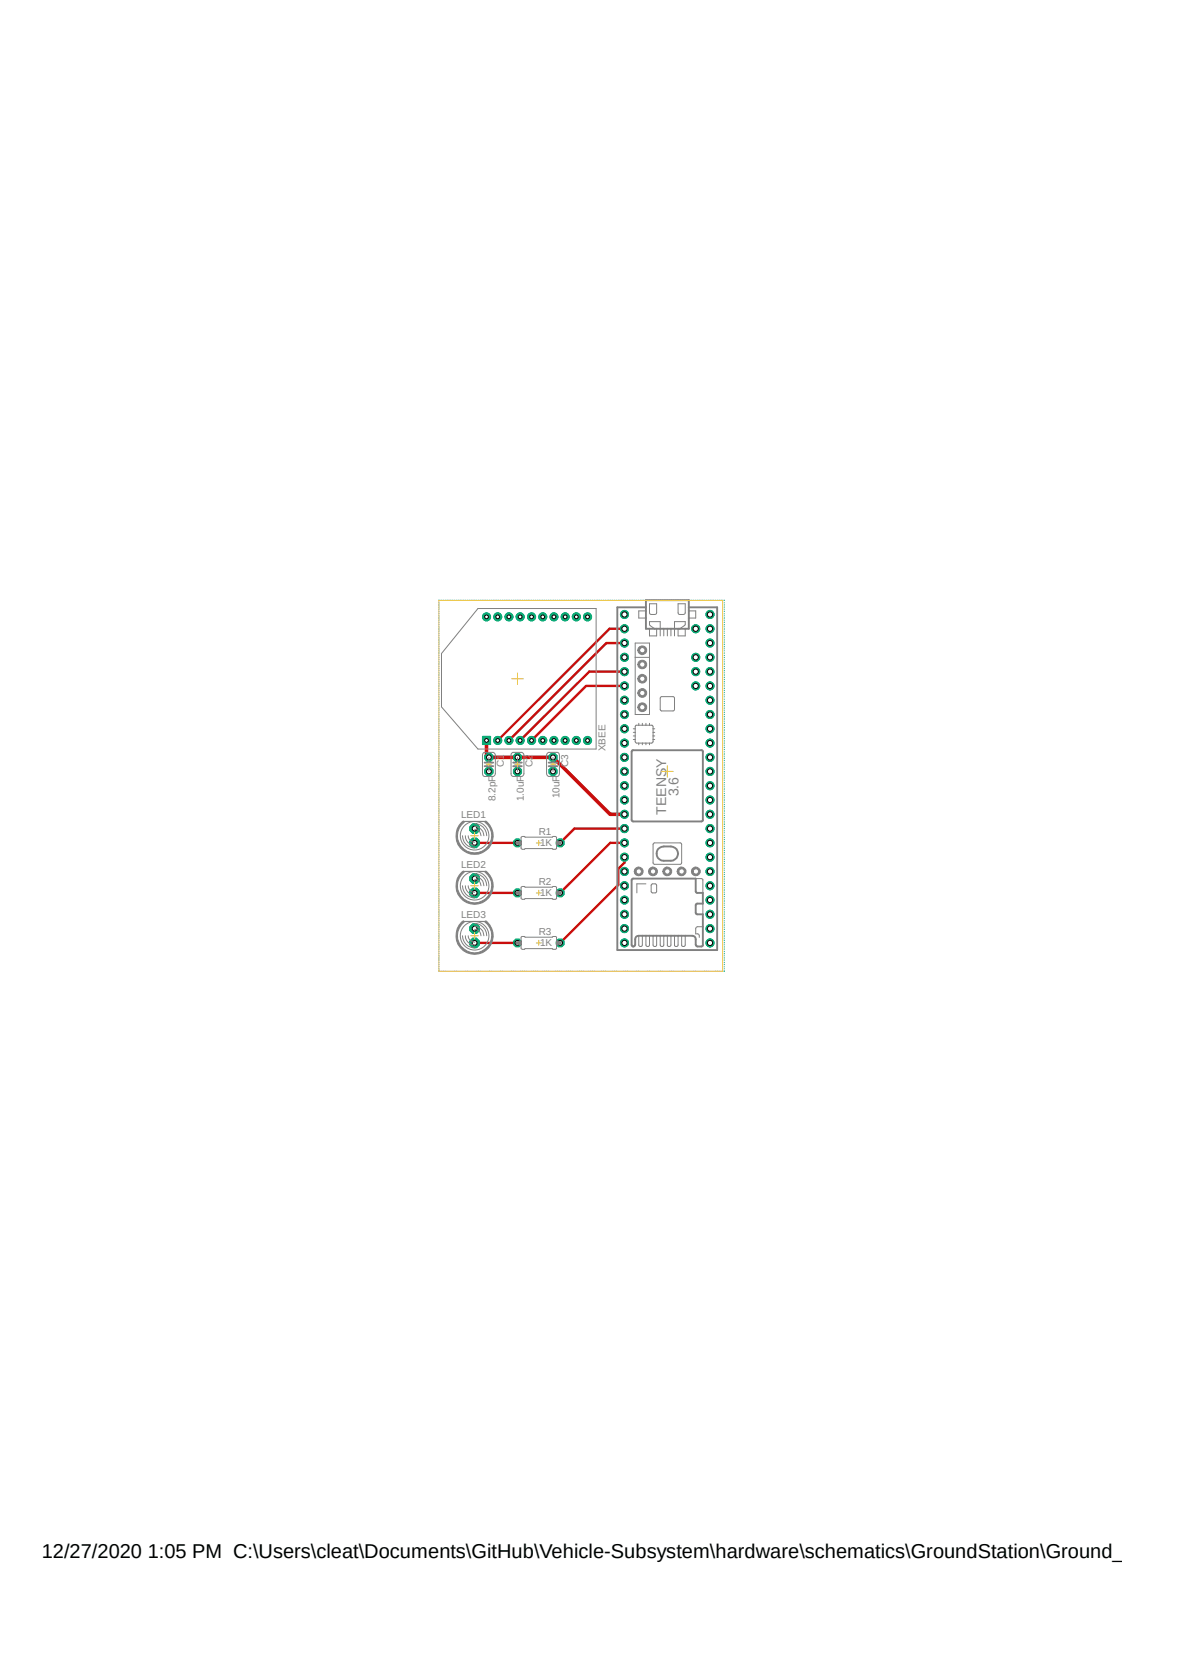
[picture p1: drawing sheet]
<svg xmlns="http://www.w3.org/2000/svg" width="210mm" height="297mm" viewBox="0 0 210 297" stroke-linecap="round" stroke-linejoin="round" font-family="sans-serif">
<defs><g id="words">
<text font-size="3.6" x="7.4" y="276.9">12/27/2020 1:05 PM C:\Users\cleat\Documents\GitHub\Vehicle-Subsystem\hardware\schematics\GroundStation\Ground_Station_</text>
<g font-size="2.5" fill="#808080">
<text x="120.6" y="141.6" transform="rotate(-90 120.6 141.6)">3.6</text>
<text x="118.4" y="144.8" transform="rotate(-90 118.4 144.8)">TEENSY</text>
</g>
<g font-size="1.8" fill="#808080">
<text x="89.5" y="136.4" transform="rotate(-90 89.5 136.4)">C1</text>
<text x="94.6" y="136.4" transform="rotate(-90 94.6 136.4)">C2</text>
<text x="100.9" y="136.4" transform="rotate(-90 100.9 136.4)">C3</text>
<text x="107.6" y="133.5" transform="rotate(-90 107.6 133.5)">XBEE</text>
<text x="88" y="142.4" transform="rotate(-90 88 142.4)">8.2pF</text>
<text x="93.1" y="142.4" transform="rotate(-90 93.1 142.4)">1.0uF</text>
<text x="99.4" y="141.9" transform="rotate(-90 99.4 141.9)">10uF</text>
<text x="81.9" y="145.4">LED1</text>
<text x="95.7" y="148.4">R1</text>
<text x="81.9" y="154.3">LED2</text>
<text x="96" y="150.4">1K</text>
<text x="95.7" y="157.3">R2</text>
<text x="96" y="159.3">1K</text>
<text x="81.9" y="163.2">LED3</text>
<text x="95.7" y="166.2">R3</text>
<text x="96" y="168.1">1K</text>
</g>
</g></defs>
<path d="M77.9 106.5l51 66.3M128.9 106.5l-51 66.3" fill="none" stroke="#fff" stroke-width=".18"/>
<g fill="none" stroke="#0696d7" stroke-width=".18">
<path d="M78 107.1v.1M78 107.5v.1M78 107.9h.1M78 108.2v.1M78 108.6v.1M78 109.1h.1M78 109.4v.1M78 109.8v.1M78 110.2v.1M78 110.6v.1M78 111v.1M78 111.4v.1"/>
<path d="M78 111.8h.1M78 112.1v.1M78 112.5v.1M78 112.9v.1M78 113.3v.1M78 113.7v.1M78 114.1v.1M78 114.5v.1M78 114.9v.1M78 115.3v.1M78 115.7h.1M78 116v.1"/>
<path d="M78 116.5h.1M78 116.8v.1M78 117.2v.1M78 117.6v.1M78 118v.1M78 118.4v.1M78 118.8v.1M78 119.2v.1M78 119.5v.1M78 119.9v.1M78.1 106.7l-.1 .1M78.4 106.7h.1"/>
<path d="M78.7 106.7h.1M79.2 106.7h.1M79.5 106.7h.1M79.9 106.7h.1M80.3 106.7h.1M80.7 106.7h.1M81.1 106.7h.1M81.5 106.7h.1M81.9 106.7h.1M82.3 106.7h.1M82.6 106.7h.1M83.1 106.7h.1"/>
<path d="M83.4 106.7h.1M83.8 106.7h.1M84.2 106.7h.1M84.6 106.7h.1M85 106.7h.1M85.4 106.7h.1M85.8 106.7h.1M86.1 106.7h.1M86.5 106.7h.1M87 106.7h.1M87.3 106.7h.1M87.7 106.7h.1"/>
<path d="M88.1 106.7h.1M88.5 106.7h.1M88.9 106.7h.1M89.3 106.7h.1M89.7 106.7h.1M90 106.7h.1M90.4 106.7h.1M90.8 106.7h.1M91.2 106.7h.1M91.6 106.7h.1M92 106.7h.1M92.4 106.7h.1"/>
<path d="M92.8 106.7h.1M93.2 106.7h.1M93.6 106.7h.1M93.9 106.7h.1M94.4 106.7h.1M94.7 106.7h.1M95.1 106.7h.1M95.5 106.7h.1M95.9 106.7h.1M96.3 106.7h.1M96.7 106.7h.1M97.1 106.7h.1"/>
<path d="M97.5 106.7h.1M97.8 106.7h.1M98.3 106.7h.1M98.6 106.7h.1M99 106.7h.1M99.4 106.7h.1M99.8 106.7h.1M100.2 106.7h.1M100.6 106.7h.1M101 106.7h.1M101.3 106.7h.1M101.7 106.7h.1"/>
<path d="M102.2 106.7h.1M102.5 106.7h.1M102.9 106.7h.1M103.3 106.7h.1M103.7 106.7h.1M104.1 106.7h.1M104.5 106.7h.1M104.9 106.7h.1M105.2 106.7h.1M105.6 106.7h.1M106 106.7h.1M106.4 106.7h.1"/>
<path d="M106.8 106.7h.1M107.2 106.7h.1M107.6 106.7h.1M108 106.7h.1M108.4 106.7h.1M108.8 106.7h.1M109.1 106.7h.1M109.5 106.7h.1M109.9 106.7h.1M110.3 106.7h.1M110.7 106.7h.1M111.1 106.7h.1"/>
<path d="M111.5 106.7h.1M111.9 106.7h.1M112.3 106.7h.1M112.6 106.7h.1M113 106.7h.1M113.4 106.7h.1M113.8 106.7h.1M114.2 106.7h.1M114.6 106.7h.1M115 106.7h.1M115.4 106.7h.1M115.8 106.7h.1"/>
<path d="M116.2 106.7h.1M116.5 106.7h.1M116.9 106.7h.1M117.3 106.7h.1M117.7 106.7h.1M118.1 106.7h.1M118.5 106.7h.1M118.9 106.7h.1M119.3 106.7h.1M119.7 106.7h.1M120.1 106.7h.1M120.4 106.7h.1"/>
<path d="M120.8 106.7h.1M121.2 106.7h.1M121.6 106.7h.1M122 106.7h.1M122.4 106.7h.1M122.8 106.7h.1M123.1 106.7h.1M123.6 106.7h.1M124 106.7h.1M124.3 106.7h.1M124.7 106.7h.1M125.1 106.7h.1"/>
<path d="M125.5 106.7h.1M125.9 106.7h.1M126.3 106.7h.1M126.7 106.7h.1M127.1 106.7h.1M127.5 106.7h.1M127.8 106.7h.1M128.2 106.7h.1M128.6 106.7l.1 .1M128.7 107.1v.1M128.7 107.5v.1M128.7 107.9h.1"/>
<path d="M128.7 108.2v.1M128.7 108.6v.1M128.7 109.1h.1M128.7 109.4v.1M128.7 109.8v.1M128.7 110.2v.1M128.7 110.6v.1M128.7 111v.1M128.7 111.4v.1M128.7 111.8h.1M128.7 112.1v.1M128.7 112.5v.1"/>
<path d="M128.7 112.9v.1M128.7 113.3v.1M128.7 113.7v.1M128.7 114.1v.1M128.7 114.5v.1M128.7 114.9v.1M128.7 115.3v.1M128.7 115.7h.1M128.7 116v.1M128.7 116.5h.1M128.7 116.8v.1M128.7 117.2v.1"/>
<path d="M128.7 117.6v.1M128.7 118v.1M128.7 118.4v.1M128.7 118.8v.1M128.7 119.2v.1M128.7 119.5v.1M128.7 119.9v.1M78 120.4h.1M78 120.7v.1M78 121.1v.1M78 121.5v.1M78 121.9v.1"/>
<path d="M78 122.3v.1M78 122.7v.1M78 123.1h.1M78 123.4v.1M78 123.8v.1M78 124.2v.1M78 124.6v.1M78 125v.1M78 125.4v.1M78 125.8v.1M78 126.2v.1M78 126.6v.1"/>
<path d="M78 127h.1M78 127.3v.1M78 127.8h.1M78 128.1v.1M78 128.5v.1M78 128.9v.1M78 129.3v.1M78 129.7v.1M78 130.1v.1M78 130.5v.1M78 130.9h.1M78 131.2v.1"/>
<path d="M78 131.7h.1M78 132v.1M78 132.4v.1M78 132.8v.1M78 133.2v.1M78 133.6v.1M78 134v.1M78 134.4v.1M78 134.7v.1M78 135.1v.1M78 135.6h.1M78 135.9v.1"/>
<path d="M78 136.3v.1M78 136.7v.1M78 137.1v.1M78 137.5v.1M78 137.9v.1M78 138.3h.1M78 138.6v.1M78 139.1h.1M78 139.4v.1M78 139.8v.1M128.7 120.4h.1M128.7 120.7v.1"/>
<path d="M128.7 121.1v.1M128.7 121.5v.1M128.7 121.9v.1M128.7 122.3v.1M128.7 122.7v.1M128.7 123.1h.1M128.7 123.4v.1M128.7 123.8v.1M128.7 124.2v.1M128.7 124.6v.1M128.7 125v.1M128.7 125.4v.1"/>
<path d="M128.7 125.8v.1M128.7 126.2v.1M128.7 126.6v.1M128.7 127h.1M128.7 127.3v.1M128.7 127.8h.1M128.7 128.1v.1M128.7 128.5v.1M128.7 128.9v.1M128.7 129.3v.1M128.7 129.7v.1M128.7 130.1v.1"/>
<path d="M128.7 130.5v.1M128.7 130.9h.1M128.7 131.2v.1M128.7 131.7h.1M128.7 132v.1M128.7 132.4v.1M128.7 132.8v.1M128.7 133.2v.1M128.7 133.6v.1M128.7 134v.1M128.7 134.4v.1M128.7 134.7v.1"/>
<path d="M128.7 135.1v.1M128.7 135.6h.1M128.7 135.9v.1M128.7 136.3v.1M128.7 136.7v.1M128.7 137.1v.1M128.7 137.5v.1M128.7 137.9v.1M128.7 138.3h.1M128.7 138.6v.1M128.7 139.1h.1M128.7 139.4v.1"/>
<path d="M128.7 139.8v.1M78 140.2v.1M78 140.6v.1M78 141v.1M78 141.4v.1M78 141.8v.1M78 142.2h.1M78 142.5v.1M78 143h.1M78 143.3v.1M78 143.7v.1M78 144.1v.1"/>
<path d="M78 144.5v.1M78 144.9v.1M78 145.3v.1M78 145.7v.1M78 146v.1M78 146.4v.2M78 146.9h.1M78 147.2v.1M78 147.6v.1M78 148v.1M78 148.4v.1M78 148.8v.1"/>
<path d="M78 149.2v.1M78 149.6h.1M78 149.9v.1M78 150.4v.1M78 150.7v.1M78 151.1v.1M78 151.5v.1M78 151.9v.1M78 152.3v.1M78 152.7v.1M78 153.1v.1M78 153.5h.1"/>
<path d="M78 153.8v.1M78 154.3h.1M78 154.6v.1M78 155v.1M78 155.4v.1M78 155.8v.1M78 156.2v.1M78 156.6v.1M78 157v.1M78 157.4h.1M78 157.8v.1M78 158.2h.1"/>
<path d="M78 158.5v.1M78 158.9v.1M78 159.3v.1M78 159.7v.1M128.7 140.2v.1M128.7 140.6v.1M128.7 141v.1M128.7 141.4v.1M128.7 141.8v.1M128.7 142.2h.1M128.7 142.5v.1M128.7 143h.1"/>
<path d="M128.7 143.3v.1M128.7 143.7v.1M128.7 144.1v.1M128.7 144.5v.1M128.7 144.9v.1M128.7 145.3v.1M128.7 145.7v.1M128.7 146v.1M128.7 146.4v.2M128.7 146.9h.1M128.7 147.2v.1M128.7 147.6v.1"/>
<path d="M128.7 148v.1M128.7 148.4v.1M128.7 148.8v.1M128.7 149.2v.1M128.7 149.6h.1M128.7 149.9v.1M128.7 150.4v.1M128.7 150.7v.1M128.7 151.1v.1M128.7 151.5v.1M128.7 151.9v.1M128.7 152.3v.1"/>
<path d="M128.7 152.7v.1M128.7 153.1v.1M128.7 153.5h.1M128.7 153.8v.1M128.7 154.3h.1M128.7 154.6v.1M128.7 155v.1M128.7 155.4v.1M128.7 155.8v.1M128.7 156.2v.1M128.7 156.6v.1M128.7 157v.1"/>
<path d="M128.7 157.4h.1M128.7 157.8v.1M128.7 158.2h.1M128.7 158.5v.1M128.7 158.9v.1M128.7 159.3v.1M128.7 159.7v.1M78 172.6h.1M78 160.1v.1M78 160.5v.1M78 160.9v.1M78 161.2v.1"/>
<path d="M78 161.7v.1M78 162.1h.1M78 162.4v.1M78 162.8v.1M78 163.2v.1M78 163.6v.1M78 164v.1M78 164.4v.1M78 164.8h.1M78 165.1v.1M78 165.6v.1M78 165.9v.1"/>
<path d="M78 166.3v.1M78 166.7v.1M78 167.1v.1M78 167.5v.1M78 167.9v.1M78 168.3v.1M78 168.7h.1M78 169.1v.1M78 169.5h.1M78 169.8v.1M78 170.2v.1M78 170.6v.1"/>
<path d="M78 171v.1M78 171.4v.1M78 171.8v.1M78 172.2v.1M78.4 172.6h.1M78.7 172.6h.1M79.2 172.6h.1M79.5 172.6h.1M79.9 172.6h.1M80.3 172.6h.1M80.7 172.6h.1M81.1 172.6h.1"/>
<path d="M81.5 172.6h.1M81.9 172.6h.1M82.3 172.6h.1M82.6 172.6h.1M83.1 172.6h.1M83.4 172.6h.1M83.8 172.6h.1M84.2 172.6h.1M84.6 172.6h.1M85 172.6h.1M85.4 172.6h.1M85.8 172.6h.1"/>
<path d="M86.1 172.6h.1M86.5 172.6h.1M87 172.6h.1M87.3 172.6h.1M87.7 172.6h.1M88.1 172.6h.1M88.5 172.6h.1M88.9 172.6h.1M89.3 172.6h.1M89.7 172.6h.1M90 172.6h.1M90.4 172.6h.1"/>
<path d="M90.8 172.6h.1M91.2 172.6h.1M91.6 172.6h.1M92 172.6h.1M92.4 172.6h.1M92.8 172.6h.1M93.2 172.6h.1M93.6 172.6h.1M93.9 172.6h.1M94.4 172.6h.1M94.7 172.6h.1M95.1 172.6h.1"/>
<path d="M95.5 172.6h.1M95.9 172.6h.1M96.3 172.6h.1M96.7 172.6h.1M97.1 172.6h.1M97.5 172.6h.1M97.8 172.6h.1M98.3 172.6h.1M98.6 172.6h.1M99 172.6h.1M99.4 172.6h.1M99.8 172.6h.1"/>
<path d="M100.2 172.6h.1M100.6 172.6h.1M101 172.6h.1M101.3 172.6h.1M101.7 172.6h.1M102.2 172.6h.1M102.5 172.6h.1M102.9 172.6h.1M103.3 172.6h.1M103.7 172.6h.1M104.1 172.6h.1M104.5 172.6h.1"/>
<path d="M104.9 172.6h.1M105.2 172.6h.1M105.6 172.6h.1M106 172.6h.1M106.4 172.6h.1M106.8 172.6h.1M107.2 172.6h.1M107.6 172.6h.1M108 172.6h.1M108.4 172.6h.1M108.8 172.6h.1M109.1 172.6h.1"/>
<path d="M109.5 172.6h.1M109.9 172.6h.1M110.3 172.6h.1M110.7 172.6h.1M111.1 172.6h.1M111.5 172.6h.1M111.9 172.6h.1M112.3 172.6h.1M112.6 172.6h.1M113 172.6h.1M113.4 172.6h.1M113.8 172.6h.1"/>
<path d="M114.2 172.6h.1M114.6 172.6h.1M115 172.6h.1M115.4 172.6h.1M115.8 172.6h.1M116.2 172.6h.1M116.5 172.6h.1M116.9 172.6h.1M117.3 172.6h.1M117.7 172.6h.1M118.1 172.6h.1M118.5 172.6h.1"/>
<path d="M118.9 172.6h.1M119.3 172.6h.1M119.7 172.6h.1M120.1 172.6h.1M120.4 172.6h.1M120.8 172.6h.1M121.2 172.6h.1M121.6 172.6h.1M122 172.6h.1M122.4 172.6h.1M122.8 172.6h.1M123.1 172.6h.1"/>
<path d="M123.6 172.6h.1M124 172.6h.1M124.3 172.6h.1M124.7 172.6h.1M125.1 172.6h.1M125.5 172.6h.1M125.9 172.6h.1M126.3 172.6h.1M126.7 172.6h.1M127.1 172.6h.1M127.5 172.6h.1M127.8 172.6h.1"/>
<path d="M128.2 172.6h.1M128.7 160.1v.1M128.7 160.5v.1M128.7 160.9v.1M128.7 161.2v.1M128.7 161.7v.1M128.7 162.1h.1M128.7 162.4v.1M128.7 162.8v.1M128.7 163.2v.1M128.7 163.6v.1M128.7 164v.1"/>
<path d="M128.7 164.4v.1M128.7 164.8h.1M128.7 165.1v.1M128.7 165.6v.1M128.7 165.9v.1M128.7 166.3v.1M128.7 166.7v.1M128.7 167.1v.1M128.7 167.5v.1M128.7 167.9v.1M128.7 168.3v.1M128.7 168.7h.1"/>
<path d="M128.7 169.1v.1M128.7 169.5h.1M128.7 169.8v.1M128.7 170.2v.1M128.7 170.6v.1M128.7 171v.1M128.7 171.4v.1M128.7 171.8v.1M128.7 172.2v.1M128.7 172.6h-.1"/>
</g>
<circle cx="86.9" cy="134.6" r=".78" fill="#0dab76"/>
<circle cx="86.9" cy="134.6" r=".78" fill="none" stroke="#0dab76" stroke-width=".18"/>
<circle cx="86.9" cy="134.6" r=".43" fill="#fff"/>
<circle cx="86.9" cy="134.6" r=".43" fill="none" stroke="#000" stroke-width=".18"/>
<circle cx="86.9" cy="137.1" r=".78" fill="#0dab76"/>
<circle cx="86.9" cy="137.1" r=".78" fill="none" stroke="#0dab76" stroke-width=".18"/>
<circle cx="86.9" cy="137.1" r=".43" fill="#fff"/>
<circle cx="86.9" cy="137.1" r=".43" fill="none" stroke="#000" stroke-width=".18"/>
<circle cx="91.9" cy="134.6" r=".78" fill="#0dab76"/>
<circle cx="91.9" cy="134.6" r=".78" fill="none" stroke="#0dab76" stroke-width=".18"/>
<circle cx="91.9" cy="134.6" r=".43" fill="#fff"/>
<circle cx="91.9" cy="134.6" r=".43" fill="none" stroke="#000" stroke-width=".18"/>
<circle cx="91.9" cy="137.1" r=".78" fill="#0dab76"/>
<circle cx="91.9" cy="137.1" r=".78" fill="none" stroke="#0dab76" stroke-width=".18"/>
<circle cx="91.9" cy="137.1" r=".43" fill="#fff"/>
<circle cx="91.9" cy="137.1" r=".43" fill="none" stroke="#000" stroke-width=".18"/>
<circle cx="98.3" cy="134.6" r=".78" fill="#0dab76"/>
<circle cx="98.3" cy="134.6" r=".78" fill="none" stroke="#0dab76" stroke-width=".18"/>
<circle cx="98.3" cy="134.6" r=".43" fill="#fff"/>
<circle cx="98.3" cy="134.6" r=".43" fill="none" stroke="#000" stroke-width=".18"/>
<circle cx="98.3" cy="137.1" r=".78" fill="#0dab76"/>
<circle cx="98.3" cy="137.1" r=".78" fill="none" stroke="#0dab76" stroke-width=".18"/>
<circle cx="98.3" cy="137.1" r=".43" fill="#fff"/>
<circle cx="98.3" cy="137.1" r=".43" fill="none" stroke="#000" stroke-width=".18"/>
<circle cx="84.3" cy="149.8" r=".91" fill="#0dab76"/>
<circle cx="84.3" cy="149.8" r=".91" fill="none" stroke="#0dab76" stroke-width=".18"/>
<circle cx="84.3" cy="149.8" r=".43" fill="#fff"/>
<circle cx="84.3" cy="149.8" r=".43" fill="none" stroke="#000" stroke-width=".18"/>
<circle cx="84.3" cy="147.3" r=".91" fill="#0dab76"/>
<circle cx="84.3" cy="147.3" r=".91" fill="none" stroke="#0dab76" stroke-width=".18"/>
<circle cx="84.3" cy="147.3" r=".43" fill="#fff"/>
<circle cx="84.3" cy="147.3" r=".43" fill="none" stroke="#000" stroke-width=".18"/>
<circle cx="84.3" cy="158.7" r=".91" fill="#0dab76"/>
<circle cx="84.3" cy="158.7" r=".91" fill="none" stroke="#0dab76" stroke-width=".18"/>
<circle cx="84.3" cy="158.7" r=".43" fill="#fff"/>
<circle cx="84.3" cy="158.7" r=".43" fill="none" stroke="#000" stroke-width=".18"/>
<circle cx="84.3" cy="156.2" r=".91" fill="#0dab76"/>
<circle cx="84.3" cy="156.2" r=".91" fill="none" stroke="#0dab76" stroke-width=".18"/>
<circle cx="84.3" cy="156.2" r=".43" fill="#fff"/>
<circle cx="84.3" cy="156.2" r=".43" fill="none" stroke="#000" stroke-width=".18"/>
<circle cx="84.3" cy="167.6" r=".91" fill="#0dab76"/>
<circle cx="84.3" cy="167.6" r=".91" fill="none" stroke="#0dab76" stroke-width=".18"/>
<circle cx="84.3" cy="167.6" r=".43" fill="#fff"/>
<circle cx="84.3" cy="167.6" r=".43" fill="none" stroke="#000" stroke-width=".18"/>
<circle cx="84.3" cy="165.1" r=".91" fill="#0dab76"/>
<circle cx="84.3" cy="165.1" r=".91" fill="none" stroke="#0dab76" stroke-width=".18"/>
<circle cx="84.3" cy="165.1" r=".43" fill="#fff"/>
<circle cx="84.3" cy="165.1" r=".43" fill="none" stroke="#000" stroke-width=".18"/>
<path d="M91.7 149.1h.5l.4 .4v.6l-.4 .4h-.5l-.4-.4v-.6z" fill-rule="evenodd" fill="#0dab76"/>
<path d="M91.7 149.1h.5l.4 .4v.6l-.4 .4h-.5l-.4-.4v-.6z" fill="none" stroke="#0dab76" stroke-width=".18"/>
<circle cx="91.9" cy="149.8" r=".43" fill="#fff"/>
<circle cx="91.9" cy="149.8" r=".43" fill="none" stroke="#000" stroke-width=".18"/>
<path d="M99.2 149.1h.6l.4 .4v.6l-.4 .4h-.6l-.4-.4v-.6z" fill-rule="evenodd" fill="#0dab76"/>
<path d="M99.2 149.1h.6l.4 .4v.6l-.4 .4h-.6l-.4-.4v-.6z" fill="none" stroke="#0dab76" stroke-width=".18"/>
<circle cx="99.5" cy="149.8" r=".43" fill="#fff"/>
<circle cx="99.5" cy="149.8" r=".43" fill="none" stroke="#000" stroke-width=".18"/>
<path d="M91.7 158h.5l.4 .4v.6l-.4 .4h-.5l-.4-.4v-.6z" fill-rule="evenodd" fill="#0dab76"/>
<path d="M91.7 158h.5l.4 .4v.6l-.4 .4h-.5l-.4-.4v-.6z" fill="none" stroke="#0dab76" stroke-width=".18"/>
<circle cx="91.9" cy="158.7" r=".43" fill="#fff"/>
<circle cx="91.9" cy="158.7" r=".43" fill="none" stroke="#000" stroke-width=".18"/>
<path d="M99.2 158h.6l.4 .4v.6l-.4 .4h-.6l-.4-.4v-.6z" fill-rule="evenodd" fill="#0dab76"/>
<path d="M99.2 158h.6l.4 .4v.6l-.4 .4h-.6l-.4-.4v-.6z" fill="none" stroke="#0dab76" stroke-width=".18"/>
<circle cx="99.5" cy="158.7" r=".43" fill="#fff"/>
<circle cx="99.5" cy="158.7" r=".43" fill="none" stroke="#000" stroke-width=".18"/>
<path d="M91.7 166.9h.5l.4 .4v.6l-.4 .4h-.5l-.4-.4v-.6z" fill-rule="evenodd" fill="#0dab76"/>
<path d="M91.7 166.9h.5l.4 .4v.6l-.4 .4h-.5l-.4-.4v-.6z" fill="none" stroke="#0dab76" stroke-width=".18"/>
<circle cx="91.9" cy="167.6" r=".43" fill="#fff"/>
<circle cx="91.9" cy="167.6" r=".43" fill="none" stroke="#000" stroke-width=".18"/>
<path d="M99.2 166.9h.6l.4 .4v.6l-.4 .4h-.6l-.4-.4v-.6z" fill-rule="evenodd" fill="#0dab76"/>
<path d="M99.2 166.9h.6l.4 .4v.6l-.4 .4h-.6l-.4-.4v-.6z" fill="none" stroke="#0dab76" stroke-width=".18"/>
<circle cx="99.5" cy="167.6" r=".43" fill="#fff"/>
<circle cx="99.5" cy="167.6" r=".43" fill="none" stroke="#000" stroke-width=".18"/>
<circle cx="104.4" cy="131.6" r=".72" fill="#0dab76"/>
<circle cx="104.4" cy="131.6" r=".72" fill="none" stroke="#0dab76" stroke-width=".18"/>
<circle cx="104.4" cy="131.6" r=".33" fill="#fff"/>
<circle cx="104.4" cy="131.6" r=".33" fill="none" stroke="#000" stroke-width=".18"/>
<circle cx="102.4" cy="131.6" r=".72" fill="#0dab76"/>
<circle cx="102.4" cy="131.6" r=".72" fill="none" stroke="#0dab76" stroke-width=".18"/>
<circle cx="102.4" cy="131.6" r=".33" fill="#fff"/>
<circle cx="102.4" cy="131.6" r=".33" fill="none" stroke="#000" stroke-width=".18"/>
<circle cx="100.4" cy="131.6" r=".72" fill="#0dab76"/>
<circle cx="100.4" cy="131.6" r=".72" fill="none" stroke="#0dab76" stroke-width=".18"/>
<circle cx="100.4" cy="131.6" r=".33" fill="#fff"/>
<circle cx="100.4" cy="131.6" r=".33" fill="none" stroke="#000" stroke-width=".18"/>
<circle cx="98.4" cy="131.6" r=".72" fill="#0dab76"/>
<circle cx="98.4" cy="131.6" r=".72" fill="none" stroke="#0dab76" stroke-width=".18"/>
<circle cx="98.4" cy="131.6" r=".33" fill="#fff"/>
<circle cx="98.4" cy="131.6" r=".33" fill="none" stroke="#000" stroke-width=".18"/>
<circle cx="96.4" cy="131.6" r=".72" fill="#0dab76"/>
<circle cx="96.4" cy="131.6" r=".72" fill="none" stroke="#0dab76" stroke-width=".18"/>
<circle cx="96.4" cy="131.6" r=".33" fill="#fff"/>
<circle cx="96.4" cy="131.6" r=".33" fill="none" stroke="#000" stroke-width=".18"/>
<circle cx="94.5" cy="131.6" r=".72" fill="#0dab76"/>
<circle cx="94.5" cy="131.6" r=".72" fill="none" stroke="#0dab76" stroke-width=".18"/>
<circle cx="94.5" cy="131.6" r=".33" fill="#fff"/>
<circle cx="94.5" cy="131.6" r=".33" fill="none" stroke="#000" stroke-width=".18"/>
<circle cx="92.4" cy="131.6" r=".72" fill="#0dab76"/>
<circle cx="92.4" cy="131.6" r=".72" fill="none" stroke="#0dab76" stroke-width=".18"/>
<circle cx="92.4" cy="131.6" r=".33" fill="#fff"/>
<circle cx="92.4" cy="131.6" r=".33" fill="none" stroke="#000" stroke-width=".18"/>
<circle cx="90.4" cy="131.6" r=".72" fill="#0dab76"/>
<circle cx="90.4" cy="131.6" r=".72" fill="none" stroke="#0dab76" stroke-width=".18"/>
<circle cx="90.4" cy="131.6" r=".33" fill="#fff"/>
<circle cx="90.4" cy="131.6" r=".33" fill="none" stroke="#000" stroke-width=".18"/>
<circle cx="88.4" cy="131.6" r=".72" fill="#0dab76"/>
<circle cx="88.4" cy="131.6" r=".72" fill="none" stroke="#0dab76" stroke-width=".18"/>
<circle cx="88.4" cy="131.6" r=".33" fill="#fff"/>
<circle cx="88.4" cy="131.6" r=".33" fill="none" stroke="#000" stroke-width=".18"/>
<path d="M85.7 130.9h1.5v1.4h-1.5z" fill-rule="evenodd" fill="#0dab76"/>
<path d="M85.7 130.9h1.5v1.4h-1.5z" fill="none" stroke="#0dab76" stroke-width=".18"/>
<circle cx="86.4" cy="131.6" r=".33" fill="#fff"/>
<circle cx="86.4" cy="131.6" r=".33" fill="none" stroke="#000" stroke-width=".18"/>
<circle cx="104.4" cy="109.6" r=".72" fill="#0dab76"/>
<circle cx="104.4" cy="109.6" r=".72" fill="none" stroke="#0dab76" stroke-width=".18"/>
<circle cx="104.4" cy="109.6" r=".33" fill="#fff"/>
<circle cx="104.4" cy="109.6" r=".33" fill="none" stroke="#000" stroke-width=".18"/>
<circle cx="102.4" cy="109.6" r=".72" fill="#0dab76"/>
<circle cx="102.4" cy="109.6" r=".72" fill="none" stroke="#0dab76" stroke-width=".18"/>
<circle cx="102.4" cy="109.6" r=".33" fill="#fff"/>
<circle cx="102.4" cy="109.6" r=".33" fill="none" stroke="#000" stroke-width=".18"/>
<circle cx="100.4" cy="109.6" r=".72" fill="#0dab76"/>
<circle cx="100.4" cy="109.6" r=".72" fill="none" stroke="#0dab76" stroke-width=".18"/>
<circle cx="100.4" cy="109.6" r=".33" fill="#fff"/>
<circle cx="100.4" cy="109.6" r=".33" fill="none" stroke="#000" stroke-width=".18"/>
<circle cx="98.4" cy="109.6" r=".72" fill="#0dab76"/>
<circle cx="98.4" cy="109.6" r=".72" fill="none" stroke="#0dab76" stroke-width=".18"/>
<circle cx="98.4" cy="109.6" r=".33" fill="#fff"/>
<circle cx="98.4" cy="109.6" r=".33" fill="none" stroke="#000" stroke-width=".18"/>
<circle cx="96.4" cy="109.6" r=".72" fill="#0dab76"/>
<circle cx="96.4" cy="109.6" r=".72" fill="none" stroke="#0dab76" stroke-width=".18"/>
<circle cx="96.4" cy="109.6" r=".33" fill="#fff"/>
<circle cx="96.4" cy="109.6" r=".33" fill="none" stroke="#000" stroke-width=".18"/>
<circle cx="94.5" cy="109.6" r=".72" fill="#0dab76"/>
<circle cx="94.5" cy="109.6" r=".72" fill="none" stroke="#0dab76" stroke-width=".18"/>
<circle cx="94.5" cy="109.6" r=".33" fill="#fff"/>
<circle cx="94.5" cy="109.6" r=".33" fill="none" stroke="#000" stroke-width=".18"/>
<circle cx="92.4" cy="109.6" r=".72" fill="#0dab76"/>
<circle cx="92.4" cy="109.6" r=".72" fill="none" stroke="#0dab76" stroke-width=".18"/>
<circle cx="92.4" cy="109.6" r=".33" fill="#fff"/>
<circle cx="92.4" cy="109.6" r=".33" fill="none" stroke="#000" stroke-width=".18"/>
<circle cx="90.4" cy="109.6" r=".72" fill="#0dab76"/>
<circle cx="90.4" cy="109.6" r=".72" fill="none" stroke="#0dab76" stroke-width=".18"/>
<circle cx="90.4" cy="109.6" r=".33" fill="#fff"/>
<circle cx="90.4" cy="109.6" r=".33" fill="none" stroke="#000" stroke-width=".18"/>
<circle cx="88.4" cy="109.6" r=".72" fill="#0dab76"/>
<circle cx="88.4" cy="109.6" r=".72" fill="none" stroke="#0dab76" stroke-width=".18"/>
<circle cx="88.4" cy="109.6" r=".33" fill="#fff"/>
<circle cx="88.4" cy="109.6" r=".33" fill="none" stroke="#000" stroke-width=".18"/>
<circle cx="86.4" cy="109.6" r=".72" fill="#0dab76"/>
<circle cx="86.4" cy="109.6" r=".72" fill="none" stroke="#0dab76" stroke-width=".18"/>
<circle cx="86.4" cy="109.6" r=".33" fill="#fff"/>
<circle cx="86.4" cy="109.6" r=".33" fill="none" stroke="#000" stroke-width=".18"/>
<circle cx="111" cy="114.3" r=".72" fill="#0dab76"/>
<circle cx="111" cy="114.3" r=".72" fill="none" stroke="#0dab76" stroke-width=".18"/>
<circle cx="111" cy="114.3" r=".46" fill="#fff"/>
<circle cx="111" cy="114.3" r=".46" fill="none" stroke="#000" stroke-width=".18"/>
<circle cx="111" cy="116.8" r=".72" fill="#0dab76"/>
<circle cx="111" cy="116.8" r=".72" fill="none" stroke="#0dab76" stroke-width=".18"/>
<circle cx="111" cy="116.8" r=".46" fill="#fff"/>
<circle cx="111" cy="116.8" r=".46" fill="none" stroke="#000" stroke-width=".18"/>
<circle cx="111" cy="119.4" r=".72" fill="#0dab76"/>
<circle cx="111" cy="119.4" r=".72" fill="none" stroke="#0dab76" stroke-width=".18"/>
<circle cx="111" cy="119.4" r=".46" fill="#fff"/>
<circle cx="111" cy="119.4" r=".46" fill="none" stroke="#000" stroke-width=".18"/>
<circle cx="111" cy="121.9" r=".72" fill="#0dab76"/>
<circle cx="111" cy="121.9" r=".72" fill="none" stroke="#0dab76" stroke-width=".18"/>
<circle cx="111" cy="121.9" r=".46" fill="#fff"/>
<circle cx="111" cy="121.9" r=".46" fill="none" stroke="#000" stroke-width=".18"/>
<circle cx="111" cy="124.5" r=".72" fill="#0dab76"/>
<circle cx="111" cy="124.5" r=".72" fill="none" stroke="#0dab76" stroke-width=".18"/>
<circle cx="111" cy="124.5" r=".46" fill="#fff"/>
<circle cx="111" cy="124.5" r=".46" fill="none" stroke="#000" stroke-width=".18"/>
<circle cx="111" cy="127" r=".72" fill="#0dab76"/>
<circle cx="111" cy="127" r=".72" fill="none" stroke="#0dab76" stroke-width=".18"/>
<circle cx="111" cy="127" r=".46" fill="#fff"/>
<circle cx="111" cy="127" r=".46" fill="none" stroke="#000" stroke-width=".18"/>
<circle cx="111" cy="129.5" r=".72" fill="#0dab76"/>
<circle cx="111" cy="129.5" r=".72" fill="none" stroke="#0dab76" stroke-width=".18"/>
<circle cx="111" cy="129.5" r=".46" fill="#fff"/>
<circle cx="111" cy="129.5" r=".46" fill="none" stroke="#000" stroke-width=".18"/>
<circle cx="111" cy="132.1" r=".72" fill="#0dab76"/>
<circle cx="111" cy="132.1" r=".72" fill="none" stroke="#0dab76" stroke-width=".18"/>
<circle cx="111" cy="132.1" r=".46" fill="#fff"/>
<circle cx="111" cy="132.1" r=".46" fill="none" stroke="#000" stroke-width=".18"/>
<circle cx="111" cy="134.6" r=".72" fill="#0dab76"/>
<circle cx="111" cy="134.6" r=".72" fill="none" stroke="#0dab76" stroke-width=".18"/>
<circle cx="111" cy="134.6" r=".46" fill="#fff"/>
<circle cx="111" cy="134.6" r=".46" fill="none" stroke="#000" stroke-width=".18"/>
<circle cx="111" cy="137.1" r=".72" fill="#0dab76"/>
<circle cx="111" cy="137.1" r=".72" fill="none" stroke="#0dab76" stroke-width=".18"/>
<circle cx="111" cy="137.1" r=".46" fill="#fff"/>
<circle cx="111" cy="137.1" r=".46" fill="none" stroke="#000" stroke-width=".18"/>
<circle cx="111" cy="139.7" r=".72" fill="#0dab76"/>
<circle cx="111" cy="139.7" r=".72" fill="none" stroke="#0dab76" stroke-width=".18"/>
<circle cx="111" cy="139.7" r=".46" fill="#fff"/>
<circle cx="111" cy="139.7" r=".46" fill="none" stroke="#000" stroke-width=".18"/>
<circle cx="111" cy="142.2" r=".72" fill="#0dab76"/>
<circle cx="111" cy="142.2" r=".72" fill="none" stroke="#0dab76" stroke-width=".18"/>
<circle cx="111" cy="142.2" r=".46" fill="#fff"/>
<circle cx="111" cy="142.2" r=".46" fill="none" stroke="#000" stroke-width=".18"/>
<circle cx="126.2" cy="142.2" r=".72" fill="#0dab76"/>
<circle cx="126.2" cy="142.2" r=".72" fill="none" stroke="#0dab76" stroke-width=".18"/>
<circle cx="126.2" cy="142.2" r=".46" fill="#fff"/>
<circle cx="126.2" cy="142.2" r=".46" fill="none" stroke="#000" stroke-width=".18"/>
<circle cx="126.2" cy="139.7" r=".72" fill="#0dab76"/>
<circle cx="126.2" cy="139.7" r=".72" fill="none" stroke="#0dab76" stroke-width=".18"/>
<circle cx="126.2" cy="139.7" r=".46" fill="#fff"/>
<circle cx="126.2" cy="139.7" r=".46" fill="none" stroke="#000" stroke-width=".18"/>
<circle cx="126.2" cy="137.1" r=".72" fill="#0dab76"/>
<circle cx="126.2" cy="137.1" r=".72" fill="none" stroke="#0dab76" stroke-width=".18"/>
<circle cx="126.2" cy="137.1" r=".46" fill="#fff"/>
<circle cx="126.2" cy="137.1" r=".46" fill="none" stroke="#000" stroke-width=".18"/>
<circle cx="126.2" cy="134.6" r=".72" fill="#0dab76"/>
<circle cx="126.2" cy="134.6" r=".72" fill="none" stroke="#0dab76" stroke-width=".18"/>
<circle cx="126.2" cy="134.6" r=".46" fill="#fff"/>
<circle cx="126.2" cy="134.6" r=".46" fill="none" stroke="#000" stroke-width=".18"/>
<circle cx="126.2" cy="132.1" r=".72" fill="#0dab76"/>
<circle cx="126.2" cy="132.1" r=".72" fill="none" stroke="#0dab76" stroke-width=".18"/>
<circle cx="126.2" cy="132.1" r=".46" fill="#fff"/>
<circle cx="126.2" cy="132.1" r=".46" fill="none" stroke="#000" stroke-width=".18"/>
<circle cx="126.2" cy="129.5" r=".72" fill="#0dab76"/>
<circle cx="126.2" cy="129.5" r=".72" fill="none" stroke="#0dab76" stroke-width=".18"/>
<circle cx="126.2" cy="129.5" r=".46" fill="#fff"/>
<circle cx="126.2" cy="129.5" r=".46" fill="none" stroke="#000" stroke-width=".18"/>
<circle cx="126.2" cy="127" r=".72" fill="#0dab76"/>
<circle cx="126.2" cy="127" r=".72" fill="none" stroke="#0dab76" stroke-width=".18"/>
<circle cx="126.2" cy="127" r=".46" fill="#fff"/>
<circle cx="126.2" cy="127" r=".46" fill="none" stroke="#000" stroke-width=".18"/>
<circle cx="126.2" cy="124.5" r=".72" fill="#0dab76"/>
<circle cx="126.2" cy="124.5" r=".72" fill="none" stroke="#0dab76" stroke-width=".18"/>
<circle cx="126.2" cy="124.5" r=".46" fill="#fff"/>
<circle cx="126.2" cy="124.5" r=".46" fill="none" stroke="#000" stroke-width=".18"/>
<circle cx="126.2" cy="121.9" r=".72" fill="#0dab76"/>
<circle cx="126.2" cy="121.9" r=".72" fill="none" stroke="#0dab76" stroke-width=".18"/>
<circle cx="126.2" cy="121.9" r=".46" fill="#fff"/>
<circle cx="126.2" cy="121.9" r=".46" fill="none" stroke="#000" stroke-width=".18"/>
<circle cx="126.2" cy="119.4" r=".72" fill="#0dab76"/>
<circle cx="126.2" cy="119.4" r=".72" fill="none" stroke="#0dab76" stroke-width=".18"/>
<circle cx="126.2" cy="119.4" r=".46" fill="#fff"/>
<circle cx="126.2" cy="119.4" r=".46" fill="none" stroke="#000" stroke-width=".18"/>
<circle cx="126.2" cy="116.8" r=".72" fill="#0dab76"/>
<circle cx="126.2" cy="116.8" r=".72" fill="none" stroke="#0dab76" stroke-width=".18"/>
<circle cx="126.2" cy="116.8" r=".46" fill="#fff"/>
<circle cx="126.2" cy="116.8" r=".46" fill="none" stroke="#000" stroke-width=".18"/>
<circle cx="111" cy="111.8" r=".72" fill="#0dab76"/>
<circle cx="111" cy="111.8" r=".72" fill="none" stroke="#0dab76" stroke-width=".18"/>
<circle cx="111" cy="111.8" r=".46" fill="#fff"/>
<circle cx="111" cy="111.8" r=".46" fill="none" stroke="#000" stroke-width=".18"/>
<circle cx="126.2" cy="114.3" r=".72" fill="#0dab76"/>
<circle cx="126.2" cy="114.3" r=".72" fill="none" stroke="#0dab76" stroke-width=".18"/>
<circle cx="126.2" cy="114.3" r=".46" fill="#fff"/>
<circle cx="126.2" cy="114.3" r=".46" fill="none" stroke="#000" stroke-width=".18"/>
<circle cx="126.2" cy="111.8" r=".72" fill="#0dab76"/>
<circle cx="126.2" cy="111.8" r=".72" fill="none" stroke="#0dab76" stroke-width=".18"/>
<circle cx="126.2" cy="111.8" r=".46" fill="#fff"/>
<circle cx="126.2" cy="111.8" r=".46" fill="none" stroke="#000" stroke-width=".18"/>
<circle cx="111" cy="109.2" r=".72" fill="#0dab76"/>
<circle cx="111" cy="109.2" r=".72" fill="none" stroke="#0dab76" stroke-width=".18"/>
<circle cx="111" cy="109.2" r=".46" fill="#fff"/>
<circle cx="111" cy="109.2" r=".46" fill="none" stroke="#000" stroke-width=".18"/>
<circle cx="126.2" cy="109.2" r=".72" fill="#0dab76"/>
<circle cx="126.2" cy="109.2" r=".72" fill="none" stroke="#0dab76" stroke-width=".18"/>
<circle cx="126.2" cy="109.2" r=".46" fill="#fff"/>
<circle cx="126.2" cy="109.2" r=".46" fill="none" stroke="#000" stroke-width=".18"/>
<circle cx="111" cy="144.7" r=".72" fill="#0dab76"/>
<circle cx="111" cy="144.7" r=".72" fill="none" stroke="#0dab76" stroke-width=".18"/>
<circle cx="111" cy="144.7" r=".46" fill="#fff"/>
<circle cx="111" cy="144.7" r=".46" fill="none" stroke="#000" stroke-width=".18"/>
<circle cx="126.2" cy="144.7" r=".72" fill="#0dab76"/>
<circle cx="126.2" cy="144.7" r=".72" fill="none" stroke="#0dab76" stroke-width=".18"/>
<circle cx="126.2" cy="144.7" r=".46" fill="#fff"/>
<circle cx="126.2" cy="144.7" r=".46" fill="none" stroke="#000" stroke-width=".18"/>
<circle cx="111" cy="147.3" r=".72" fill="#0dab76"/>
<circle cx="111" cy="147.3" r=".72" fill="none" stroke="#0dab76" stroke-width=".18"/>
<circle cx="111" cy="147.3" r=".46" fill="#fff"/>
<circle cx="111" cy="147.3" r=".46" fill="none" stroke="#000" stroke-width=".18"/>
<circle cx="111" cy="149.8" r=".72" fill="#0dab76"/>
<circle cx="111" cy="149.8" r=".72" fill="none" stroke="#0dab76" stroke-width=".18"/>
<circle cx="111" cy="149.8" r=".46" fill="#fff"/>
<circle cx="111" cy="149.8" r=".46" fill="none" stroke="#000" stroke-width=".18"/>
<circle cx="111" cy="152.4" r=".72" fill="#0dab76"/>
<circle cx="111" cy="152.4" r=".72" fill="none" stroke="#0dab76" stroke-width=".18"/>
<circle cx="111" cy="152.4" r=".46" fill="#fff"/>
<circle cx="111" cy="152.4" r=".46" fill="none" stroke="#000" stroke-width=".18"/>
<circle cx="111" cy="154.9" r=".72" fill="#0dab76"/>
<circle cx="111" cy="154.9" r=".72" fill="none" stroke="#0dab76" stroke-width=".18"/>
<circle cx="111" cy="154.9" r=".46" fill="#fff"/>
<circle cx="111" cy="154.9" r=".46" fill="none" stroke="#000" stroke-width=".18"/>
<circle cx="111" cy="157.4" r=".72" fill="#0dab76"/>
<circle cx="111" cy="157.4" r=".72" fill="none" stroke="#0dab76" stroke-width=".18"/>
<circle cx="111" cy="157.4" r=".46" fill="#fff"/>
<circle cx="111" cy="157.4" r=".46" fill="none" stroke="#000" stroke-width=".18"/>
<circle cx="111" cy="160" r=".72" fill="#0dab76"/>
<circle cx="111" cy="160" r=".72" fill="none" stroke="#0dab76" stroke-width=".18"/>
<circle cx="111" cy="160" r=".46" fill="#fff"/>
<circle cx="111" cy="160" r=".46" fill="none" stroke="#000" stroke-width=".18"/>
<circle cx="111" cy="162.5" r=".72" fill="#0dab76"/>
<circle cx="111" cy="162.5" r=".72" fill="none" stroke="#0dab76" stroke-width=".18"/>
<circle cx="111" cy="162.5" r=".46" fill="#fff"/>
<circle cx="111" cy="162.5" r=".46" fill="none" stroke="#000" stroke-width=".18"/>
<circle cx="111" cy="165.1" r=".72" fill="#0dab76"/>
<circle cx="111" cy="165.1" r=".72" fill="none" stroke="#0dab76" stroke-width=".18"/>
<circle cx="111" cy="165.1" r=".46" fill="#fff"/>
<circle cx="111" cy="165.1" r=".46" fill="none" stroke="#000" stroke-width=".18"/>
<circle cx="111" cy="167.6" r=".72" fill="#0dab76"/>
<circle cx="111" cy="167.6" r=".72" fill="none" stroke="#0dab76" stroke-width=".18"/>
<circle cx="111" cy="167.6" r=".46" fill="#fff"/>
<circle cx="111" cy="167.6" r=".46" fill="none" stroke="#000" stroke-width=".18"/>
<circle cx="126.2" cy="167.6" r=".72" fill="#0dab76"/>
<circle cx="126.2" cy="167.6" r=".72" fill="none" stroke="#0dab76" stroke-width=".18"/>
<circle cx="126.2" cy="167.6" r=".46" fill="#fff"/>
<circle cx="126.2" cy="167.6" r=".46" fill="none" stroke="#000" stroke-width=".18"/>
<circle cx="126.2" cy="165.1" r=".72" fill="#0dab76"/>
<circle cx="126.2" cy="165.1" r=".72" fill="none" stroke="#0dab76" stroke-width=".18"/>
<circle cx="126.2" cy="165.1" r=".46" fill="#fff"/>
<circle cx="126.2" cy="165.1" r=".46" fill="none" stroke="#000" stroke-width=".18"/>
<circle cx="126.2" cy="162.5" r=".72" fill="#0dab76"/>
<circle cx="126.2" cy="162.5" r=".72" fill="none" stroke="#0dab76" stroke-width=".18"/>
<circle cx="126.2" cy="162.5" r=".46" fill="#fff"/>
<circle cx="126.2" cy="162.5" r=".46" fill="none" stroke="#000" stroke-width=".18"/>
<circle cx="126.2" cy="160" r=".72" fill="#0dab76"/>
<circle cx="126.2" cy="160" r=".72" fill="none" stroke="#0dab76" stroke-width=".18"/>
<circle cx="126.2" cy="160" r=".46" fill="#fff"/>
<circle cx="126.2" cy="160" r=".46" fill="none" stroke="#000" stroke-width=".18"/>
<circle cx="126.2" cy="157.4" r=".72" fill="#0dab76"/>
<circle cx="126.2" cy="157.4" r=".72" fill="none" stroke="#0dab76" stroke-width=".18"/>
<circle cx="126.2" cy="157.4" r=".46" fill="#fff"/>
<circle cx="126.2" cy="157.4" r=".46" fill="none" stroke="#000" stroke-width=".18"/>
<circle cx="126.2" cy="154.9" r=".72" fill="#0dab76"/>
<circle cx="126.2" cy="154.9" r=".72" fill="none" stroke="#0dab76" stroke-width=".18"/>
<circle cx="126.2" cy="154.9" r=".46" fill="#fff"/>
<circle cx="126.2" cy="154.9" r=".46" fill="none" stroke="#000" stroke-width=".18"/>
<circle cx="126.2" cy="152.4" r=".72" fill="#0dab76"/>
<circle cx="126.2" cy="152.4" r=".72" fill="none" stroke="#0dab76" stroke-width=".18"/>
<circle cx="126.2" cy="152.4" r=".46" fill="#fff"/>
<circle cx="126.2" cy="152.4" r=".46" fill="none" stroke="#000" stroke-width=".18"/>
<circle cx="126.2" cy="149.8" r=".72" fill="#0dab76"/>
<circle cx="126.2" cy="149.8" r=".72" fill="none" stroke="#0dab76" stroke-width=".18"/>
<circle cx="126.2" cy="149.8" r=".46" fill="#fff"/>
<circle cx="126.2" cy="149.8" r=".46" fill="none" stroke="#000" stroke-width=".18"/>
<circle cx="126.2" cy="147.3" r=".72" fill="#0dab76"/>
<circle cx="126.2" cy="147.3" r=".72" fill="none" stroke="#0dab76" stroke-width=".18"/>
<circle cx="126.2" cy="147.3" r=".46" fill="#fff"/>
<circle cx="126.2" cy="147.3" r=".46" fill="none" stroke="#000" stroke-width=".18"/>
<circle cx="123.6" cy="111.8" r=".72" fill="#0dab76"/>
<circle cx="123.6" cy="111.8" r=".72" fill="none" stroke="#0dab76" stroke-width=".18"/>
<circle cx="123.6" cy="111.8" r=".46" fill="#fff"/>
<circle cx="123.6" cy="111.8" r=".46" fill="none" stroke="#000" stroke-width=".18"/>
<circle cx="123.6" cy="116.8" r=".72" fill="#0dab76"/>
<circle cx="123.6" cy="116.8" r=".72" fill="none" stroke="#0dab76" stroke-width=".18"/>
<circle cx="123.6" cy="116.8" r=".46" fill="#fff"/>
<circle cx="123.6" cy="116.8" r=".46" fill="none" stroke="#000" stroke-width=".18"/>
<circle cx="123.6" cy="119.4" r=".72" fill="#0dab76"/>
<circle cx="123.6" cy="119.4" r=".72" fill="none" stroke="#0dab76" stroke-width=".18"/>
<circle cx="123.6" cy="119.4" r=".46" fill="#fff"/>
<circle cx="123.6" cy="119.4" r=".46" fill="none" stroke="#000" stroke-width=".18"/>
<circle cx="123.6" cy="121.9" r=".72" fill="#0dab76"/>
<circle cx="123.6" cy="121.9" r=".72" fill="none" stroke="#0dab76" stroke-width=".18"/>
<circle cx="123.6" cy="121.9" r=".46" fill="#fff"/>
<circle cx="123.6" cy="121.9" r=".46" fill="none" stroke="#000" stroke-width=".18"/>
<path d="M111 111.8h-2.7l-19.9 19.8M111 114.3h-3.3l-17.3 17.3M111 119.4h-6.3l-12.3 12.2M111 121.9h-6.9l-9.7 9.7M84.3 149.8h7.6M84.3 158.7h7.6M111 147.3h-8.9l-2.6 2.5M111 149.8h-2.6l-8.9 8.9M111 152.4v.9l-1.1 1.1v2.9l-10.4 10.3M84.3 167.6h7.6" fill="none" stroke="#c90d0c" stroke-width=".42"/>
<path d="M86.4 131.6v2.6l.5 .4h11.4l10.1 10.1h2.6" fill="none" stroke="#c90d0c" stroke-width=".64"/>
<circle cx="86.9" cy="134.6" r=".78" fill="#0dab76"/>
<circle cx="86.9" cy="134.6" r=".78" fill="none" stroke="#0dab76" stroke-width=".18"/>
<circle cx="86.9" cy="134.6" r=".43" fill="#fff"/>
<circle cx="86.9" cy="134.6" r=".43" fill="none" stroke="#000" stroke-width=".18"/>
<circle cx="86.9" cy="137.1" r=".78" fill="#0dab76"/>
<circle cx="86.9" cy="137.1" r=".78" fill="none" stroke="#0dab76" stroke-width=".18"/>
<circle cx="86.9" cy="137.1" r=".43" fill="#fff"/>
<circle cx="86.9" cy="137.1" r=".43" fill="none" stroke="#000" stroke-width=".18"/>
<circle cx="91.9" cy="134.6" r=".78" fill="#0dab76"/>
<circle cx="91.9" cy="134.6" r=".78" fill="none" stroke="#0dab76" stroke-width=".18"/>
<circle cx="91.9" cy="134.6" r=".43" fill="#fff"/>
<circle cx="91.9" cy="134.6" r=".43" fill="none" stroke="#000" stroke-width=".18"/>
<circle cx="91.9" cy="137.1" r=".78" fill="#0dab76"/>
<circle cx="91.9" cy="137.1" r=".78" fill="none" stroke="#0dab76" stroke-width=".18"/>
<circle cx="91.9" cy="137.1" r=".43" fill="#fff"/>
<circle cx="91.9" cy="137.1" r=".43" fill="none" stroke="#000" stroke-width=".18"/>
<circle cx="98.3" cy="134.6" r=".78" fill="#0dab76"/>
<circle cx="98.3" cy="134.6" r=".78" fill="none" stroke="#0dab76" stroke-width=".18"/>
<circle cx="98.3" cy="134.6" r=".43" fill="#fff"/>
<circle cx="98.3" cy="134.6" r=".43" fill="none" stroke="#000" stroke-width=".18"/>
<circle cx="98.3" cy="137.1" r=".78" fill="#0dab76"/>
<circle cx="98.3" cy="137.1" r=".78" fill="none" stroke="#0dab76" stroke-width=".18"/>
<circle cx="98.3" cy="137.1" r=".43" fill="#fff"/>
<circle cx="98.3" cy="137.1" r=".43" fill="none" stroke="#000" stroke-width=".18"/>
<circle cx="84.3" cy="149.8" r=".91" fill="#0dab76"/>
<circle cx="84.3" cy="149.8" r=".91" fill="none" stroke="#0dab76" stroke-width=".18"/>
<circle cx="84.3" cy="149.8" r=".43" fill="#fff"/>
<circle cx="84.3" cy="149.8" r=".43" fill="none" stroke="#000" stroke-width=".18"/>
<circle cx="84.3" cy="147.3" r=".91" fill="#0dab76"/>
<circle cx="84.3" cy="147.3" r=".91" fill="none" stroke="#0dab76" stroke-width=".18"/>
<circle cx="84.3" cy="147.3" r=".43" fill="#fff"/>
<circle cx="84.3" cy="147.3" r=".43" fill="none" stroke="#000" stroke-width=".18"/>
<circle cx="84.3" cy="158.7" r=".91" fill="#0dab76"/>
<circle cx="84.3" cy="158.7" r=".91" fill="none" stroke="#0dab76" stroke-width=".18"/>
<circle cx="84.3" cy="158.7" r=".43" fill="#fff"/>
<circle cx="84.3" cy="158.7" r=".43" fill="none" stroke="#000" stroke-width=".18"/>
<circle cx="84.3" cy="156.2" r=".91" fill="#0dab76"/>
<circle cx="84.3" cy="156.2" r=".91" fill="none" stroke="#0dab76" stroke-width=".18"/>
<circle cx="84.3" cy="156.2" r=".43" fill="#fff"/>
<circle cx="84.3" cy="156.2" r=".43" fill="none" stroke="#000" stroke-width=".18"/>
<circle cx="84.3" cy="167.6" r=".91" fill="#0dab76"/>
<circle cx="84.3" cy="167.6" r=".91" fill="none" stroke="#0dab76" stroke-width=".18"/>
<circle cx="84.3" cy="167.6" r=".43" fill="#fff"/>
<circle cx="84.3" cy="167.6" r=".43" fill="none" stroke="#000" stroke-width=".18"/>
<circle cx="84.3" cy="165.1" r=".91" fill="#0dab76"/>
<circle cx="84.3" cy="165.1" r=".91" fill="none" stroke="#0dab76" stroke-width=".18"/>
<circle cx="84.3" cy="165.1" r=".43" fill="#fff"/>
<circle cx="84.3" cy="165.1" r=".43" fill="none" stroke="#000" stroke-width=".18"/>
<path d="M91.7 149.1h.5l.4 .4v.6l-.4 .4h-.5l-.4-.4v-.6z" fill-rule="evenodd" fill="#0dab76"/>
<path d="M91.7 149.1h.5l.4 .4v.6l-.4 .4h-.5l-.4-.4v-.6z" fill="none" stroke="#0dab76" stroke-width=".18"/>
<circle cx="91.9" cy="149.8" r=".43" fill="#fff"/>
<circle cx="91.9" cy="149.8" r=".43" fill="none" stroke="#000" stroke-width=".18"/>
<path d="M99.2 149.1h.6l.4 .4v.6l-.4 .4h-.6l-.4-.4v-.6z" fill-rule="evenodd" fill="#0dab76"/>
<path d="M99.2 149.1h.6l.4 .4v.6l-.4 .4h-.6l-.4-.4v-.6z" fill="none" stroke="#0dab76" stroke-width=".18"/>
<circle cx="99.5" cy="149.8" r=".43" fill="#fff"/>
<circle cx="99.5" cy="149.8" r=".43" fill="none" stroke="#000" stroke-width=".18"/>
<path d="M91.7 158h.5l.4 .4v.6l-.4 .4h-.5l-.4-.4v-.6z" fill-rule="evenodd" fill="#0dab76"/>
<path d="M91.7 158h.5l.4 .4v.6l-.4 .4h-.5l-.4-.4v-.6z" fill="none" stroke="#0dab76" stroke-width=".18"/>
<circle cx="91.9" cy="158.7" r=".43" fill="#fff"/>
<circle cx="91.9" cy="158.7" r=".43" fill="none" stroke="#000" stroke-width=".18"/>
<path d="M99.2 158h.6l.4 .4v.6l-.4 .4h-.6l-.4-.4v-.6z" fill-rule="evenodd" fill="#0dab76"/>
<path d="M99.2 158h.6l.4 .4v.6l-.4 .4h-.6l-.4-.4v-.6z" fill="none" stroke="#0dab76" stroke-width=".18"/>
<circle cx="99.5" cy="158.7" r=".43" fill="#fff"/>
<circle cx="99.5" cy="158.7" r=".43" fill="none" stroke="#000" stroke-width=".18"/>
<path d="M91.7 166.9h.5l.4 .4v.6l-.4 .4h-.5l-.4-.4v-.6z" fill-rule="evenodd" fill="#0dab76"/>
<path d="M91.7 166.9h.5l.4 .4v.6l-.4 .4h-.5l-.4-.4v-.6z" fill="none" stroke="#0dab76" stroke-width=".18"/>
<circle cx="91.9" cy="167.6" r=".43" fill="#fff"/>
<circle cx="91.9" cy="167.6" r=".43" fill="none" stroke="#000" stroke-width=".18"/>
<path d="M99.2 166.9h.6l.4 .4v.6l-.4 .4h-.6l-.4-.4v-.6z" fill-rule="evenodd" fill="#0dab76"/>
<path d="M99.2 166.9h.6l.4 .4v.6l-.4 .4h-.6l-.4-.4v-.6z" fill="none" stroke="#0dab76" stroke-width=".18"/>
<circle cx="99.5" cy="167.6" r=".43" fill="#fff"/>
<circle cx="99.5" cy="167.6" r=".43" fill="none" stroke="#000" stroke-width=".18"/>
<circle cx="104.4" cy="131.6" r=".72" fill="#0dab76"/>
<circle cx="104.4" cy="131.6" r=".72" fill="none" stroke="#0dab76" stroke-width=".18"/>
<circle cx="104.4" cy="131.6" r=".33" fill="#fff"/>
<circle cx="104.4" cy="131.6" r=".33" fill="none" stroke="#000" stroke-width=".18"/>
<circle cx="102.4" cy="131.6" r=".72" fill="#0dab76"/>
<circle cx="102.4" cy="131.6" r=".72" fill="none" stroke="#0dab76" stroke-width=".18"/>
<circle cx="102.4" cy="131.6" r=".33" fill="#fff"/>
<circle cx="102.4" cy="131.6" r=".33" fill="none" stroke="#000" stroke-width=".18"/>
<circle cx="100.4" cy="131.6" r=".72" fill="#0dab76"/>
<circle cx="100.4" cy="131.6" r=".72" fill="none" stroke="#0dab76" stroke-width=".18"/>
<circle cx="100.4" cy="131.6" r=".33" fill="#fff"/>
<circle cx="100.4" cy="131.6" r=".33" fill="none" stroke="#000" stroke-width=".18"/>
<circle cx="98.4" cy="131.6" r=".72" fill="#0dab76"/>
<circle cx="98.4" cy="131.6" r=".72" fill="none" stroke="#0dab76" stroke-width=".18"/>
<circle cx="98.4" cy="131.6" r=".33" fill="#fff"/>
<circle cx="98.4" cy="131.6" r=".33" fill="none" stroke="#000" stroke-width=".18"/>
<circle cx="96.4" cy="131.6" r=".72" fill="#0dab76"/>
<circle cx="96.4" cy="131.6" r=".72" fill="none" stroke="#0dab76" stroke-width=".18"/>
<circle cx="96.4" cy="131.6" r=".33" fill="#fff"/>
<circle cx="96.4" cy="131.6" r=".33" fill="none" stroke="#000" stroke-width=".18"/>
<circle cx="94.5" cy="131.6" r=".72" fill="#0dab76"/>
<circle cx="94.5" cy="131.6" r=".72" fill="none" stroke="#0dab76" stroke-width=".18"/>
<circle cx="94.5" cy="131.6" r=".33" fill="#fff"/>
<circle cx="94.5" cy="131.6" r=".33" fill="none" stroke="#000" stroke-width=".18"/>
<circle cx="92.4" cy="131.6" r=".72" fill="#0dab76"/>
<circle cx="92.4" cy="131.6" r=".72" fill="none" stroke="#0dab76" stroke-width=".18"/>
<circle cx="92.4" cy="131.6" r=".33" fill="#fff"/>
<circle cx="92.4" cy="131.6" r=".33" fill="none" stroke="#000" stroke-width=".18"/>
<circle cx="90.4" cy="131.6" r=".72" fill="#0dab76"/>
<circle cx="90.4" cy="131.6" r=".72" fill="none" stroke="#0dab76" stroke-width=".18"/>
<circle cx="90.4" cy="131.6" r=".33" fill="#fff"/>
<circle cx="90.4" cy="131.6" r=".33" fill="none" stroke="#000" stroke-width=".18"/>
<circle cx="88.4" cy="131.6" r=".72" fill="#0dab76"/>
<circle cx="88.4" cy="131.6" r=".72" fill="none" stroke="#0dab76" stroke-width=".18"/>
<circle cx="88.4" cy="131.6" r=".33" fill="#fff"/>
<circle cx="88.4" cy="131.6" r=".33" fill="none" stroke="#000" stroke-width=".18"/>
<path d="M85.7 130.9h1.5v1.4h-1.5z" fill-rule="evenodd" fill="#0dab76"/>
<path d="M85.7 130.9h1.5v1.4h-1.5z" fill="none" stroke="#0dab76" stroke-width=".18"/>
<circle cx="86.4" cy="131.6" r=".33" fill="#fff"/>
<circle cx="86.4" cy="131.6" r=".33" fill="none" stroke="#000" stroke-width=".18"/>
<circle cx="104.4" cy="109.6" r=".72" fill="#0dab76"/>
<circle cx="104.4" cy="109.6" r=".72" fill="none" stroke="#0dab76" stroke-width=".18"/>
<circle cx="104.4" cy="109.6" r=".33" fill="#fff"/>
<circle cx="104.4" cy="109.6" r=".33" fill="none" stroke="#000" stroke-width=".18"/>
<circle cx="102.4" cy="109.6" r=".72" fill="#0dab76"/>
<circle cx="102.4" cy="109.6" r=".72" fill="none" stroke="#0dab76" stroke-width=".18"/>
<circle cx="102.4" cy="109.6" r=".33" fill="#fff"/>
<circle cx="102.4" cy="109.6" r=".33" fill="none" stroke="#000" stroke-width=".18"/>
<circle cx="100.4" cy="109.6" r=".72" fill="#0dab76"/>
<circle cx="100.4" cy="109.6" r=".72" fill="none" stroke="#0dab76" stroke-width=".18"/>
<circle cx="100.4" cy="109.6" r=".33" fill="#fff"/>
<circle cx="100.4" cy="109.6" r=".33" fill="none" stroke="#000" stroke-width=".18"/>
<circle cx="98.4" cy="109.6" r=".72" fill="#0dab76"/>
<circle cx="98.4" cy="109.6" r=".72" fill="none" stroke="#0dab76" stroke-width=".18"/>
<circle cx="98.4" cy="109.6" r=".33" fill="#fff"/>
<circle cx="98.4" cy="109.6" r=".33" fill="none" stroke="#000" stroke-width=".18"/>
<circle cx="96.4" cy="109.6" r=".72" fill="#0dab76"/>
<circle cx="96.4" cy="109.6" r=".72" fill="none" stroke="#0dab76" stroke-width=".18"/>
<circle cx="96.4" cy="109.6" r=".33" fill="#fff"/>
<circle cx="96.4" cy="109.6" r=".33" fill="none" stroke="#000" stroke-width=".18"/>
<circle cx="94.5" cy="109.6" r=".72" fill="#0dab76"/>
<circle cx="94.5" cy="109.6" r=".72" fill="none" stroke="#0dab76" stroke-width=".18"/>
<circle cx="94.5" cy="109.6" r=".33" fill="#fff"/>
<circle cx="94.5" cy="109.6" r=".33" fill="none" stroke="#000" stroke-width=".18"/>
<circle cx="92.4" cy="109.6" r=".72" fill="#0dab76"/>
<circle cx="92.4" cy="109.6" r=".72" fill="none" stroke="#0dab76" stroke-width=".18"/>
<circle cx="92.4" cy="109.6" r=".33" fill="#fff"/>
<circle cx="92.4" cy="109.6" r=".33" fill="none" stroke="#000" stroke-width=".18"/>
<circle cx="90.4" cy="109.6" r=".72" fill="#0dab76"/>
<circle cx="90.4" cy="109.6" r=".72" fill="none" stroke="#0dab76" stroke-width=".18"/>
<circle cx="90.4" cy="109.6" r=".33" fill="#fff"/>
<circle cx="90.4" cy="109.6" r=".33" fill="none" stroke="#000" stroke-width=".18"/>
<circle cx="88.4" cy="109.6" r=".72" fill="#0dab76"/>
<circle cx="88.4" cy="109.6" r=".72" fill="none" stroke="#0dab76" stroke-width=".18"/>
<circle cx="88.4" cy="109.6" r=".33" fill="#fff"/>
<circle cx="88.4" cy="109.6" r=".33" fill="none" stroke="#000" stroke-width=".18"/>
<circle cx="86.4" cy="109.6" r=".72" fill="#0dab76"/>
<circle cx="86.4" cy="109.6" r=".72" fill="none" stroke="#0dab76" stroke-width=".18"/>
<circle cx="86.4" cy="109.6" r=".33" fill="#fff"/>
<circle cx="86.4" cy="109.6" r=".33" fill="none" stroke="#000" stroke-width=".18"/>
<circle cx="111" cy="114.3" r=".72" fill="#0dab76"/>
<circle cx="111" cy="114.3" r=".72" fill="none" stroke="#0dab76" stroke-width=".18"/>
<circle cx="111" cy="114.3" r=".46" fill="#fff"/>
<circle cx="111" cy="114.3" r=".46" fill="none" stroke="#000" stroke-width=".18"/>
<circle cx="111" cy="116.8" r=".72" fill="#0dab76"/>
<circle cx="111" cy="116.8" r=".72" fill="none" stroke="#0dab76" stroke-width=".18"/>
<circle cx="111" cy="116.8" r=".46" fill="#fff"/>
<circle cx="111" cy="116.8" r=".46" fill="none" stroke="#000" stroke-width=".18"/>
<circle cx="111" cy="119.4" r=".72" fill="#0dab76"/>
<circle cx="111" cy="119.4" r=".72" fill="none" stroke="#0dab76" stroke-width=".18"/>
<circle cx="111" cy="119.4" r=".46" fill="#fff"/>
<circle cx="111" cy="119.4" r=".46" fill="none" stroke="#000" stroke-width=".18"/>
<circle cx="111" cy="121.9" r=".72" fill="#0dab76"/>
<circle cx="111" cy="121.9" r=".72" fill="none" stroke="#0dab76" stroke-width=".18"/>
<circle cx="111" cy="121.9" r=".46" fill="#fff"/>
<circle cx="111" cy="121.9" r=".46" fill="none" stroke="#000" stroke-width=".18"/>
<circle cx="111" cy="124.5" r=".72" fill="#0dab76"/>
<circle cx="111" cy="124.5" r=".72" fill="none" stroke="#0dab76" stroke-width=".18"/>
<circle cx="111" cy="124.5" r=".46" fill="#fff"/>
<circle cx="111" cy="124.5" r=".46" fill="none" stroke="#000" stroke-width=".18"/>
<circle cx="111" cy="127" r=".72" fill="#0dab76"/>
<circle cx="111" cy="127" r=".72" fill="none" stroke="#0dab76" stroke-width=".18"/>
<circle cx="111" cy="127" r=".46" fill="#fff"/>
<circle cx="111" cy="127" r=".46" fill="none" stroke="#000" stroke-width=".18"/>
<circle cx="111" cy="129.5" r=".72" fill="#0dab76"/>
<circle cx="111" cy="129.5" r=".72" fill="none" stroke="#0dab76" stroke-width=".18"/>
<circle cx="111" cy="129.5" r=".46" fill="#fff"/>
<circle cx="111" cy="129.5" r=".46" fill="none" stroke="#000" stroke-width=".18"/>
<circle cx="111" cy="132.1" r=".72" fill="#0dab76"/>
<circle cx="111" cy="132.1" r=".72" fill="none" stroke="#0dab76" stroke-width=".18"/>
<circle cx="111" cy="132.1" r=".46" fill="#fff"/>
<circle cx="111" cy="132.1" r=".46" fill="none" stroke="#000" stroke-width=".18"/>
<circle cx="111" cy="134.6" r=".72" fill="#0dab76"/>
<circle cx="111" cy="134.6" r=".72" fill="none" stroke="#0dab76" stroke-width=".18"/>
<circle cx="111" cy="134.6" r=".46" fill="#fff"/>
<circle cx="111" cy="134.6" r=".46" fill="none" stroke="#000" stroke-width=".18"/>
<circle cx="111" cy="137.1" r=".72" fill="#0dab76"/>
<circle cx="111" cy="137.1" r=".72" fill="none" stroke="#0dab76" stroke-width=".18"/>
<circle cx="111" cy="137.1" r=".46" fill="#fff"/>
<circle cx="111" cy="137.1" r=".46" fill="none" stroke="#000" stroke-width=".18"/>
<circle cx="111" cy="139.7" r=".72" fill="#0dab76"/>
<circle cx="111" cy="139.7" r=".72" fill="none" stroke="#0dab76" stroke-width=".18"/>
<circle cx="111" cy="139.7" r=".46" fill="#fff"/>
<circle cx="111" cy="139.7" r=".46" fill="none" stroke="#000" stroke-width=".18"/>
<circle cx="111" cy="142.2" r=".72" fill="#0dab76"/>
<circle cx="111" cy="142.2" r=".72" fill="none" stroke="#0dab76" stroke-width=".18"/>
<circle cx="111" cy="142.2" r=".46" fill="#fff"/>
<circle cx="111" cy="142.2" r=".46" fill="none" stroke="#000" stroke-width=".18"/>
<circle cx="126.2" cy="142.2" r=".72" fill="#0dab76"/>
<circle cx="126.2" cy="142.2" r=".72" fill="none" stroke="#0dab76" stroke-width=".18"/>
<circle cx="126.2" cy="142.2" r=".46" fill="#fff"/>
<circle cx="126.2" cy="142.2" r=".46" fill="none" stroke="#000" stroke-width=".18"/>
<circle cx="126.2" cy="139.7" r=".72" fill="#0dab76"/>
<circle cx="126.2" cy="139.7" r=".72" fill="none" stroke="#0dab76" stroke-width=".18"/>
<circle cx="126.2" cy="139.7" r=".46" fill="#fff"/>
<circle cx="126.2" cy="139.7" r=".46" fill="none" stroke="#000" stroke-width=".18"/>
<circle cx="126.2" cy="137.1" r=".72" fill="#0dab76"/>
<circle cx="126.2" cy="137.1" r=".72" fill="none" stroke="#0dab76" stroke-width=".18"/>
<circle cx="126.2" cy="137.1" r=".46" fill="#fff"/>
<circle cx="126.2" cy="137.1" r=".46" fill="none" stroke="#000" stroke-width=".18"/>
<circle cx="126.2" cy="134.6" r=".72" fill="#0dab76"/>
<circle cx="126.2" cy="134.6" r=".72" fill="none" stroke="#0dab76" stroke-width=".18"/>
<circle cx="126.2" cy="134.6" r=".46" fill="#fff"/>
<circle cx="126.2" cy="134.6" r=".46" fill="none" stroke="#000" stroke-width=".18"/>
<circle cx="126.2" cy="132.1" r=".72" fill="#0dab76"/>
<circle cx="126.2" cy="132.1" r=".72" fill="none" stroke="#0dab76" stroke-width=".18"/>
<circle cx="126.2" cy="132.1" r=".46" fill="#fff"/>
<circle cx="126.2" cy="132.1" r=".46" fill="none" stroke="#000" stroke-width=".18"/>
<circle cx="126.2" cy="129.5" r=".72" fill="#0dab76"/>
<circle cx="126.2" cy="129.5" r=".72" fill="none" stroke="#0dab76" stroke-width=".18"/>
<circle cx="126.2" cy="129.5" r=".46" fill="#fff"/>
<circle cx="126.2" cy="129.5" r=".46" fill="none" stroke="#000" stroke-width=".18"/>
<circle cx="126.2" cy="127" r=".72" fill="#0dab76"/>
<circle cx="126.2" cy="127" r=".72" fill="none" stroke="#0dab76" stroke-width=".18"/>
<circle cx="126.2" cy="127" r=".46" fill="#fff"/>
<circle cx="126.2" cy="127" r=".46" fill="none" stroke="#000" stroke-width=".18"/>
<circle cx="126.2" cy="124.5" r=".72" fill="#0dab76"/>
<circle cx="126.2" cy="124.5" r=".72" fill="none" stroke="#0dab76" stroke-width=".18"/>
<circle cx="126.2" cy="124.5" r=".46" fill="#fff"/>
<circle cx="126.2" cy="124.5" r=".46" fill="none" stroke="#000" stroke-width=".18"/>
<circle cx="126.2" cy="121.9" r=".72" fill="#0dab76"/>
<circle cx="126.2" cy="121.9" r=".72" fill="none" stroke="#0dab76" stroke-width=".18"/>
<circle cx="126.2" cy="121.9" r=".46" fill="#fff"/>
<circle cx="126.2" cy="121.9" r=".46" fill="none" stroke="#000" stroke-width=".18"/>
<circle cx="126.2" cy="119.4" r=".72" fill="#0dab76"/>
<circle cx="126.2" cy="119.4" r=".72" fill="none" stroke="#0dab76" stroke-width=".18"/>
<circle cx="126.2" cy="119.4" r=".46" fill="#fff"/>
<circle cx="126.2" cy="119.4" r=".46" fill="none" stroke="#000" stroke-width=".18"/>
<circle cx="126.2" cy="116.8" r=".72" fill="#0dab76"/>
<circle cx="126.2" cy="116.8" r=".72" fill="none" stroke="#0dab76" stroke-width=".18"/>
<circle cx="126.2" cy="116.8" r=".46" fill="#fff"/>
<circle cx="126.2" cy="116.8" r=".46" fill="none" stroke="#000" stroke-width=".18"/>
<circle cx="111" cy="111.8" r=".72" fill="#0dab76"/>
<circle cx="111" cy="111.8" r=".72" fill="none" stroke="#0dab76" stroke-width=".18"/>
<circle cx="111" cy="111.8" r=".46" fill="#fff"/>
<circle cx="111" cy="111.8" r=".46" fill="none" stroke="#000" stroke-width=".18"/>
<circle cx="126.2" cy="114.3" r=".72" fill="#0dab76"/>
<circle cx="126.2" cy="114.3" r=".72" fill="none" stroke="#0dab76" stroke-width=".18"/>
<circle cx="126.2" cy="114.3" r=".46" fill="#fff"/>
<circle cx="126.2" cy="114.3" r=".46" fill="none" stroke="#000" stroke-width=".18"/>
<circle cx="126.2" cy="111.8" r=".72" fill="#0dab76"/>
<circle cx="126.2" cy="111.8" r=".72" fill="none" stroke="#0dab76" stroke-width=".18"/>
<circle cx="126.2" cy="111.8" r=".46" fill="#fff"/>
<circle cx="126.2" cy="111.8" r=".46" fill="none" stroke="#000" stroke-width=".18"/>
<circle cx="111" cy="109.2" r=".72" fill="#0dab76"/>
<circle cx="111" cy="109.2" r=".72" fill="none" stroke="#0dab76" stroke-width=".18"/>
<circle cx="111" cy="109.2" r=".46" fill="#fff"/>
<circle cx="111" cy="109.2" r=".46" fill="none" stroke="#000" stroke-width=".18"/>
<circle cx="126.2" cy="109.2" r=".72" fill="#0dab76"/>
<circle cx="126.2" cy="109.2" r=".72" fill="none" stroke="#0dab76" stroke-width=".18"/>
<circle cx="126.2" cy="109.2" r=".46" fill="#fff"/>
<circle cx="126.2" cy="109.2" r=".46" fill="none" stroke="#000" stroke-width=".18"/>
<circle cx="111" cy="144.7" r=".72" fill="#0dab76"/>
<circle cx="111" cy="144.7" r=".72" fill="none" stroke="#0dab76" stroke-width=".18"/>
<circle cx="111" cy="144.7" r=".46" fill="#fff"/>
<circle cx="111" cy="144.7" r=".46" fill="none" stroke="#000" stroke-width=".18"/>
<circle cx="126.2" cy="144.7" r=".72" fill="#0dab76"/>
<circle cx="126.2" cy="144.7" r=".72" fill="none" stroke="#0dab76" stroke-width=".18"/>
<circle cx="126.2" cy="144.7" r=".46" fill="#fff"/>
<circle cx="126.2" cy="144.7" r=".46" fill="none" stroke="#000" stroke-width=".18"/>
<circle cx="111" cy="147.3" r=".72" fill="#0dab76"/>
<circle cx="111" cy="147.3" r=".72" fill="none" stroke="#0dab76" stroke-width=".18"/>
<circle cx="111" cy="147.3" r=".46" fill="#fff"/>
<circle cx="111" cy="147.3" r=".46" fill="none" stroke="#000" stroke-width=".18"/>
<circle cx="111" cy="149.8" r=".72" fill="#0dab76"/>
<circle cx="111" cy="149.8" r=".72" fill="none" stroke="#0dab76" stroke-width=".18"/>
<circle cx="111" cy="149.8" r=".46" fill="#fff"/>
<circle cx="111" cy="149.8" r=".46" fill="none" stroke="#000" stroke-width=".18"/>
<circle cx="111" cy="152.4" r=".72" fill="#0dab76"/>
<circle cx="111" cy="152.4" r=".72" fill="none" stroke="#0dab76" stroke-width=".18"/>
<circle cx="111" cy="152.4" r=".46" fill="#fff"/>
<circle cx="111" cy="152.4" r=".46" fill="none" stroke="#000" stroke-width=".18"/>
<circle cx="111" cy="154.9" r=".72" fill="#0dab76"/>
<circle cx="111" cy="154.9" r=".72" fill="none" stroke="#0dab76" stroke-width=".18"/>
<circle cx="111" cy="154.9" r=".46" fill="#fff"/>
<circle cx="111" cy="154.9" r=".46" fill="none" stroke="#000" stroke-width=".18"/>
<circle cx="111" cy="157.4" r=".72" fill="#0dab76"/>
<circle cx="111" cy="157.4" r=".72" fill="none" stroke="#0dab76" stroke-width=".18"/>
<circle cx="111" cy="157.4" r=".46" fill="#fff"/>
<circle cx="111" cy="157.4" r=".46" fill="none" stroke="#000" stroke-width=".18"/>
<circle cx="111" cy="160" r=".72" fill="#0dab76"/>
<circle cx="111" cy="160" r=".72" fill="none" stroke="#0dab76" stroke-width=".18"/>
<circle cx="111" cy="160" r=".46" fill="#fff"/>
<circle cx="111" cy="160" r=".46" fill="none" stroke="#000" stroke-width=".18"/>
<circle cx="111" cy="162.5" r=".72" fill="#0dab76"/>
<circle cx="111" cy="162.5" r=".72" fill="none" stroke="#0dab76" stroke-width=".18"/>
<circle cx="111" cy="162.5" r=".46" fill="#fff"/>
<circle cx="111" cy="162.5" r=".46" fill="none" stroke="#000" stroke-width=".18"/>
<circle cx="111" cy="165.1" r=".72" fill="#0dab76"/>
<circle cx="111" cy="165.1" r=".72" fill="none" stroke="#0dab76" stroke-width=".18"/>
<circle cx="111" cy="165.1" r=".46" fill="#fff"/>
<circle cx="111" cy="165.1" r=".46" fill="none" stroke="#000" stroke-width=".18"/>
<circle cx="111" cy="167.6" r=".72" fill="#0dab76"/>
<circle cx="111" cy="167.6" r=".72" fill="none" stroke="#0dab76" stroke-width=".18"/>
<circle cx="111" cy="167.6" r=".46" fill="#fff"/>
<circle cx="111" cy="167.6" r=".46" fill="none" stroke="#000" stroke-width=".18"/>
<circle cx="126.2" cy="167.6" r=".72" fill="#0dab76"/>
<circle cx="126.2" cy="167.6" r=".72" fill="none" stroke="#0dab76" stroke-width=".18"/>
<circle cx="126.2" cy="167.6" r=".46" fill="#fff"/>
<circle cx="126.2" cy="167.6" r=".46" fill="none" stroke="#000" stroke-width=".18"/>
<circle cx="126.2" cy="165.1" r=".72" fill="#0dab76"/>
<circle cx="126.2" cy="165.1" r=".72" fill="none" stroke="#0dab76" stroke-width=".18"/>
<circle cx="126.2" cy="165.1" r=".46" fill="#fff"/>
<circle cx="126.2" cy="165.1" r=".46" fill="none" stroke="#000" stroke-width=".18"/>
<circle cx="126.2" cy="162.5" r=".72" fill="#0dab76"/>
<circle cx="126.2" cy="162.5" r=".72" fill="none" stroke="#0dab76" stroke-width=".18"/>
<circle cx="126.2" cy="162.5" r=".46" fill="#fff"/>
<circle cx="126.2" cy="162.5" r=".46" fill="none" stroke="#000" stroke-width=".18"/>
<circle cx="126.2" cy="160" r=".72" fill="#0dab76"/>
<circle cx="126.2" cy="160" r=".72" fill="none" stroke="#0dab76" stroke-width=".18"/>
<circle cx="126.2" cy="160" r=".46" fill="#fff"/>
<circle cx="126.2" cy="160" r=".46" fill="none" stroke="#000" stroke-width=".18"/>
<circle cx="126.2" cy="157.4" r=".72" fill="#0dab76"/>
<circle cx="126.2" cy="157.4" r=".72" fill="none" stroke="#0dab76" stroke-width=".18"/>
<circle cx="126.2" cy="157.4" r=".46" fill="#fff"/>
<circle cx="126.2" cy="157.4" r=".46" fill="none" stroke="#000" stroke-width=".18"/>
<circle cx="126.2" cy="154.9" r=".72" fill="#0dab76"/>
<circle cx="126.2" cy="154.9" r=".72" fill="none" stroke="#0dab76" stroke-width=".18"/>
<circle cx="126.2" cy="154.9" r=".46" fill="#fff"/>
<circle cx="126.2" cy="154.9" r=".46" fill="none" stroke="#000" stroke-width=".18"/>
<circle cx="126.2" cy="152.4" r=".72" fill="#0dab76"/>
<circle cx="126.2" cy="152.4" r=".72" fill="none" stroke="#0dab76" stroke-width=".18"/>
<circle cx="126.2" cy="152.4" r=".46" fill="#fff"/>
<circle cx="126.2" cy="152.4" r=".46" fill="none" stroke="#000" stroke-width=".18"/>
<circle cx="126.2" cy="149.8" r=".72" fill="#0dab76"/>
<circle cx="126.2" cy="149.8" r=".72" fill="none" stroke="#0dab76" stroke-width=".18"/>
<circle cx="126.2" cy="149.8" r=".46" fill="#fff"/>
<circle cx="126.2" cy="149.8" r=".46" fill="none" stroke="#000" stroke-width=".18"/>
<circle cx="126.2" cy="147.3" r=".72" fill="#0dab76"/>
<circle cx="126.2" cy="147.3" r=".72" fill="none" stroke="#0dab76" stroke-width=".18"/>
<circle cx="126.2" cy="147.3" r=".46" fill="#fff"/>
<circle cx="126.2" cy="147.3" r=".46" fill="none" stroke="#000" stroke-width=".18"/>
<circle cx="123.6" cy="111.8" r=".72" fill="#0dab76"/>
<circle cx="123.6" cy="111.8" r=".72" fill="none" stroke="#0dab76" stroke-width=".18"/>
<circle cx="123.6" cy="111.8" r=".46" fill="#fff"/>
<circle cx="123.6" cy="111.8" r=".46" fill="none" stroke="#000" stroke-width=".18"/>
<circle cx="123.6" cy="116.8" r=".72" fill="#0dab76"/>
<circle cx="123.6" cy="116.8" r=".72" fill="none" stroke="#0dab76" stroke-width=".18"/>
<circle cx="123.6" cy="116.8" r=".46" fill="#fff"/>
<circle cx="123.6" cy="116.8" r=".46" fill="none" stroke="#000" stroke-width=".18"/>
<circle cx="123.6" cy="119.4" r=".72" fill="#0dab76"/>
<circle cx="123.6" cy="119.4" r=".72" fill="none" stroke="#0dab76" stroke-width=".18"/>
<circle cx="123.6" cy="119.4" r=".46" fill="#fff"/>
<circle cx="123.6" cy="119.4" r=".46" fill="none" stroke="#000" stroke-width=".18"/>
<circle cx="123.6" cy="121.9" r=".72" fill="#0dab76"/>
<circle cx="123.6" cy="121.9" r=".72" fill="none" stroke="#0dab76" stroke-width=".18"/>
<circle cx="123.6" cy="121.9" r=".46" fill="#fff"/>
<circle cx="123.6" cy="121.9" r=".46" fill="none" stroke="#000" stroke-width=".18"/>
<path d="M85.9 133.9l.1-.2h1.5a.5 .5 0 0 1 .5 .5v3.3a.5 .5 0 0 1-.5 .5h-1.3a.45 .45 0 0 1-.5-.5v-3.3zM90.9 133.9l.2-.2h1.5a.5 .5 0 0 1 .5 .5v3.3a.5 .5 0 0 1-.5 .5h-1.3a.45 .45 0 0 1-.5-.5v-3.5zM97.3 133.9l.2-.2h1.4a.45 .45 0 0 1 .5 .5v3.3a.45 .45 0 0 1-.5 .5h-1.3a.5 .5 0 0 1-.5-.5v-3.3z" fill="none" stroke="#808080" stroke-width=".18"/>
<path d="M86.1 135.6h1.5M86.1 136.2h1.5M91.2 135.6h1.5M91.2 136.2h1.5M97.5 135.6h1.5M97.5 136.2h1.5" fill="none" stroke="#808080" stroke-width=".34"/>
<path d="M82.4 146h3.8" fill="none" stroke="#808080" stroke-width=".21"/>
<path d="M82 146.1l.3-.2 .2 .2a3 3 0 0 0-.4 4.5 3 3 0 0 0 4.5 0 3 3 0 0 0-.5-4.5l.2-.2a3.3 3.3 0 0 1 .5 4.8 3.3 3.3 0 0 1-4.8 .3 3.3 3.3 0 0 1 0-4.9z" fill-rule="evenodd" fill="#808080"/>
<g fill="none" stroke="#808080" stroke-width=".18">
<path d="M82 146.1l.3-.2 .2 .2a3 3 0 0 0-.4 4.5 3 3 0 0 0 4.5 0 3 3 0 0 0-.5-4.5l.2-.2a3.3 3.3 0 0 1 .5 4.8 3.3 3.3 0 0 1-4.8 .3 3.3 3.3 0 0 1 0-4.9z"/>
<circle cx="84.3" cy="148.5" r="2.54"/>
</g>
<path d="M82.4 154.9h3.8" fill="none" stroke="#808080" stroke-width=".21"/>
<path d="M82 155l.3-.2 .2 .2a3.1 3.1 0 0 0-.4 4.5 3.1 3.1 0 0 0 4.5 0 3.1 3.1 0 0 0-.5-4.5l.2-.2a3.3 3.3 0 0 1 .5 4.8 3.3 3.3 0 0 1-4.8 .2 3.3 3.3 0 0 1 0-4.8z" fill-rule="evenodd" fill="#808080"/>
<g fill="none" stroke="#808080" stroke-width=".18">
<path d="M82 155l.3-.2 .2 .2a3.1 3.1 0 0 0-.4 4.5 3.1 3.1 0 0 0 4.5 0 3.1 3.1 0 0 0-.5-4.5l.2-.2a3.3 3.3 0 0 1 .5 4.8 3.3 3.3 0 0 1-4.8 .2 3.3 3.3 0 0 1 0-4.8z"/>
<circle cx="84.3" cy="157.4" r="2.54"/>
</g>
<path d="M82.4 163.8h3.8" fill="none" stroke="#808080" stroke-width=".21"/>
<path d="M82 163.9l.3-.2 .2 .2a3.1 3.1 0 0 0-.4 4.5 3.1 3.1 0 0 0 4.5 0 3.1 3.1 0 0 0-.5-4.5l.2-.2a3.3 3.3 0 0 1 .5 4.8 3.3 3.3 0 0 1-4.8 .2 3.3 3.3 0 0 1 0-4.8z" fill-rule="evenodd" fill="#808080"/>
<g fill="none" stroke="#808080" stroke-width=".18">
<path d="M84.9 108.2h21v24.9h-21l-6.5-7.5v-9.4zM112.9 114.3h2.5v12.7h-2.5zM112.9 116.8h2.5M114.8 108.6h-1.3v1.3h1.3M115.4 107.3h1.3v1.6l-.2 .3h-.8l-.3-.1zM115.4 111.8v1.2h1.3v-1.2M116.3 111.8l-.9-.7v-.6h1.9v2.5M117.9 111.8v1.2M118.6 111.8v1.2M119.2 111.8v1.2M120.5 107.3h1.3v1.6l-.2 .3h-.8l-.3-.1zM120.5 111.8v1.2h1.3v-1.2"/>
<path d="M120.8 111.8l.9-.7 .1-.6h-2v2.5M122.4 108.6h1.2v1.3h-1.2M112.5 131.4h.4M112.5 130.8h.4M112.5 130.2h.4M112.5 129.5h.4M113 128.9h2.9l.1 .3v2.6l-.1 .2-2.8 .1-.2-.1v-2.8zM113.5 128.6v.3M113.5 132.1v.3M114.1 128.6v.3M114.1 132.1v.3M114.8 128.6v.3"/>
<path d="M114.8 132.1v.3M115.4 128.6v.3M115.4 132.1v.3M116 131.4h.3M116 130.8h.3M116 130.2h.3M116 129.5h.3M117.3 124l.3-.2 2.1 .1 .1 .2v2.1l-.2 .2-2.2-.1-.1-.2zM92.6 148.9v-.1l.2-.1h.4l.1 .1h4.8l.2-.1h.3l.3 .1v.1M92.6 150.7v.1l.2 .2h.4l.1-.2h4.8l.2 .2h.3l.3-.2v-.1M92.6 157.8v-.1l.2-.1h.4l.1 .1h4.8l.2-.1h.3l.3 .1v.1M92.6 159.6v.1l.2 .2h.4l.1-.2h4.8l.2 .2h.3l.3-.2v-.1"/>
<path d="M114.8 157.1h-1.6v1.6M115.7 157.2l.3-.1 .6 .1 .1 1.3-.2 .2h-.5l-.3-.1zM116.1 149.9l.2-.1 4.7 .1 .1 .2v3.4l-.2 .1h-4.7l-.2-.2zM123.6 156.2h1l.3 .1v2.4M82 163.9l.3-.2 .2 .2a3.1 3.1 0 0 0-.4 4.5 3.1 3.1 0 0 0 4.5 0 3.1 3.1 0 0 0-.5-4.5l.2-.2a3.3 3.3 0 0 1 .5 4.8 3.3 3.3 0 0 1-4.8 .2 3.3 3.3 0 0 1 0-4.8zM92.6 166.7l.1-.2h.5l.1 .1h4.8l.2-.1h.5l.1 .2M92.6 168.5v.1l.2 .1h.4l.1-.1h4.8l.2 .1h.3l.3-.1v-.1M113.5 166.3v1.7l.2 .2h.3l.1-.2v-1.7M114.8 166.3v1.7l.2 .2h.3l.1-.2v-1.7M116 166.3v1.7l.3 .2h.2l.2-.2v-1.7M117.3 166.3v1.7l.3 .2h.2l.1-.2v-1.7M118.6 166.3v1.8l.2 .1h.3l.1-.2v-1.7"/>
<path d="M119.8 166.3v1.8l.3 .1h.3l.1-.2v-1.7M121.1 166.3v1.8l.3 .1h.2l.2-.2v-1.7M124.9 164.7h-.9l-.3 .2-.1 1.1h.5l.1 .6M124.9 160.6v1.9"/>
<circle cx="84.3" cy="166.3" r="2.54"/>
</g>
<path d="M114.8 107.9h-5.1v61h17.7v-61h-5M114.8 106.7h7.6v5.1h-7.6zM112.4 133.3h12.4l.1 .2v12.4l-.3 .1h-12.2l-.2-.2v-12.2zM112.3 156.3l.2-.1h11.1l.1 2.4 .2 .1h1v1.9h-1l-.3 .3 .1 1.5 .2 .1h1v5.6l-.3 .1h-.8l-.2-.3v-.9a.58 .58 0 0 0-.6-.7h-9.5a.59 .59 0 0 0-.6 .7l-.1 1.1-.1 .1h-.3l-.2-.2zM116.9 151a2.71 2.71 0 0 1 3.3 0 1.29 1.29 0 0 1-1 2h-1.3a1.27 1.27 0 0 1-1.1-.7 1.27 1.27 0 0 1 .1-1.3z" fill="none" stroke="#808080" stroke-width=".34"/>
<path d="M113.7 114.9a.8 .8 0 0 1 1.2 .4 .8 .8 0 0 1-.6 1.1 .8 .8 0 0 1-1-.8h.3a.47 .47 0 0 1 .6-.5 .47 .47 0 0 1 .3 .6 .47 .47 0 0 1-.7 .3l-.2-.4h-.3l.1-.4z" fill-rule="evenodd" fill="#808080"/>
<path d="M113.7 114.9a.8 .8 0 0 1 1.2 .4 .8 .8 0 0 1-.6 1.1 .8 .8 0 0 1-1-.8h.3a.47 .47 0 0 1 .6-.5 .47 .47 0 0 1 .3 .6 .47 .47 0 0 1-.7 .3l-.2-.4h-.3l.1-.4z" fill="none" stroke="#808080" stroke-width=".18"/>
<path d="M113.7 117.5a.79 .79 0 0 1 1.1 .3 .79 .79 0 0 1-.5 1.1 .79 .79 0 0 1-1-.8h.3a.48 .48 0 0 1 .6-.5 .48 .48 0 0 1 .4 .7 .48 .48 0 0 1-.8 .2l-.2-.4h-.3l.1-.4z" fill-rule="evenodd" fill="#808080"/>
<path d="M113.7 117.5a.79 .79 0 0 1 1.1 .3 .79 .79 0 0 1-.5 1.1 .79 .79 0 0 1-1-.8h.3a.48 .48 0 0 1 .6-.5 .48 .48 0 0 1 .4 .7 .48 .48 0 0 1-.8 .2l-.2-.4h-.3l.1-.4z" fill="none" stroke="#808080" stroke-width=".18"/>
<path d="M113.7 120a.79 .79 0 0 1 1.1 .4 .79 .79 0 0 1-.5 1 .79 .79 0 0 1-1-.7h.3a.48 .48 0 0 1 .6-.5 .48 .48 0 0 1 .4 .6 .48 .48 0 0 1-.8 .2l-.2-.3h-.3l.1-.4z" fill-rule="evenodd" fill="#808080"/>
<path d="M113.7 120a.79 .79 0 0 1 1.1 .4 .79 .79 0 0 1-.5 1 .79 .79 0 0 1-1-.7h.3a.48 .48 0 0 1 .6-.5 .48 .48 0 0 1 .4 .6 .48 .48 0 0 1-.8 .2l-.2-.3h-.3l.1-.4z" fill="none" stroke="#808080" stroke-width=".18"/>
<path d="M113.7 122.6a.79 .79 0 0 1 1.1 .3 .79 .79 0 0 1-.5 1.1 .79 .79 0 0 1-1-.8h.3a.48 .48 0 0 1 .6-.5 .48 .48 0 0 1 .4 .7 .48 .48 0 0 1-.8 .2l-.2-.4h-.3l.1-.4z" fill-rule="evenodd" fill="#808080"/>
<path d="M113.7 122.6a.79 .79 0 0 1 1.1 .3 .79 .79 0 0 1-.5 1.1 .79 .79 0 0 1-1-.8h.3a.48 .48 0 0 1 .6-.5 .48 .48 0 0 1 .4 .7 .48 .48 0 0 1-.8 .2l-.2-.4h-.3l.1-.4z" fill="none" stroke="#808080" stroke-width=".18"/>
<path d="M113.7 125.1a.8 .8 0 0 1 1.1 .3 .8 .8 0 0 1-.5 1.1 .8 .8 0 0 1-1-.8h.3a.49 .49 0 0 1 .6-.5 .49 .49 0 0 1 .3 .7 .49 .49 0 0 1-.8 0l-.1-.2h-.3l.1-.4z" fill-rule="evenodd" fill="#808080"/>
<path d="M113.7 125.1a.8 .8 0 0 1 1.1 .3 .8 .8 0 0 1-.5 1.1 .8 .8 0 0 1-1-.8h.3a.49 .49 0 0 1 .6-.5 .49 .49 0 0 1 .3 .7 .49 .49 0 0 1-.8 0l-.1-.2h-.3l.1-.4z" fill="none" stroke="#808080" stroke-width=".18"/>
<path d="M113 154.3a.79 .79 0 0 1 1.2 .3 .79 .79 0 0 1-.6 1.1 .79 .79 0 0 1-.9-.8h.3a.48 .48 0 0 1 .6-.5 .48 .48 0 0 1 .3 .7 .48 .48 0 0 1-.7 .2l-.2-.4h-.3l.1-.4z" fill-rule="evenodd" fill="#808080"/>
<path d="M113 154.3a.79 .79 0 0 1 1.2 .3 .79 .79 0 0 1-.6 1.1 .79 .79 0 0 1-.9-.8h.3a.48 .48 0 0 1 .6-.5 .48 .48 0 0 1 .3 .7 .48 .48 0 0 1-.7 .2l-.2-.4h-.3l.1-.4z" fill="none" stroke="#808080" stroke-width=".18"/>
<path d="M115.6 154.3a.79 .79 0 0 1 1.2 .3 .79 .79 0 0 1-.6 1.1 .79 .79 0 0 1-1-.8h.3a.48 .48 0 0 1 .6-.5 .48 .48 0 0 1 .4 .7 .48 .48 0 0 1-.8 .2l-.2-.4h-.3l.1-.4z" fill-rule="evenodd" fill="#808080"/>
<path d="M115.6 154.3a.79 .79 0 0 1 1.2 .3 .79 .79 0 0 1-.6 1.1 .79 .79 0 0 1-1-.8h.3a.48 .48 0 0 1 .6-.5 .48 .48 0 0 1 .4 .7 .48 .48 0 0 1-.8 .2l-.2-.4h-.3l.1-.4z" fill="none" stroke="#808080" stroke-width=".18"/>
<path d="M118.1 154.3a.79 .79 0 0 1 1.2 .3 .79 .79 0 0 1-.6 1.1 .79 .79 0 0 1-.9-.8h.3a.48 .48 0 0 1 .5-.5 .48 .48 0 0 1 .4 .7 .48 .48 0 0 1-.7 .2l-.2-.4h-.3l.1-.4z" fill-rule="evenodd" fill="#808080"/>
<path d="M118.1 154.3a.79 .79 0 0 1 1.2 .3 .79 .79 0 0 1-.6 1.1 .79 .79 0 0 1-.9-.8h.3a.48 .48 0 0 1 .5-.5 .48 .48 0 0 1 .4 .7 .48 .48 0 0 1-.7 .2l-.2-.4h-.3l.1-.4z" fill="none" stroke="#808080" stroke-width=".18"/>
<path d="M120.7 154.3a.79 .79 0 0 1 1.1 .3 .79 .79 0 0 1-.5 1.1 .79 .79 0 0 1-1-.8h.3a.5 .5 0 0 1 .7-.4 .5 .5 0 0 1 .2 .8 .5 .5 0 0 1-.8-.2l-.1-.2h-.3l.1-.4z" fill-rule="evenodd" fill="#808080"/>
<path d="M120.7 154.3a.79 .79 0 0 1 1.1 .3 .79 .79 0 0 1-.5 1.1 .79 .79 0 0 1-1-.8h.3a.5 .5 0 0 1 .7-.4 .5 .5 0 0 1 .2 .8 .5 .5 0 0 1-.8-.2l-.1-.2h-.3l.1-.4z" fill="none" stroke="#808080" stroke-width=".18"/>
<path d="M123.2 154.3a.79 .79 0 0 1 1.2 .3 .79 .79 0 0 1-.6 1.1 .79 .79 0 0 1-.9-.8h.2a.5 .5 0 0 1 .7-.4 .5 .5 0 0 1 .2 .8 .5 .5 0 0 1-.8-.2l-.1-.2h-.2v-.4z" fill-rule="evenodd" fill="#808080"/>
<g fill="none" stroke="#808080" stroke-width=".18">
<path d="M86.9 134.6v1M86.9 136.2v.9M91.9 134.6v1M91.9 136.2v.9M98.3 134.6v1M98.3 136.2v.9M82.2 148.5a2.17 2.17 0 0 0 2.1 2.2M82.2 157.4a2.17 2.17 0 0 0 2.1 2.2M82.7 148.5a1.59 1.59 0 0 0 1.6 1.7M82.7 157.4a1.66 1.66 0 0 0 1.6 1.7M83.2 148.5a1.12 1.12 0 0 0 1.1 1.2M83.2 157.4a1.12 1.12 0 0 0 1.1 1.2"/>
<path d="M84.3 147.4a1.12 1.12 0 0 1 1.2 1.1M84.3 146.9a1.74 1.74 0 0 1 1.7 1.6M84.3 146.4a2.17 2.17 0 0 1 2.2 2.1M84.3 156.3a1.12 1.12 0 0 1 1.2 1.1M84.3 155.8a1.66 1.66 0 0 1 1.7 1.6M84.3 155.3a2.17 2.17 0 0 1 2.2 2.1M92.6 148.9v1.8M98.9 148.9v1.8M123.2 154.3a.79 .79 0 0 1 1.2 .3 .79 .79 0 0 1-.6 1.1 .79 .79 0 0 1-.9-.8h.2a.5 .5 0 0 1 .7-.4 .5 .5 0 0 1 .2 .8 .5 .5 0 0 1-.8-.2l-.1-.2h-.2v-.4zM82.2 166.3a2.17 2.17 0 0 0 2.1 2.2M82.7 166.3a1.66 1.66 0 0 0 1.6 1.7M83.2 166.3a1.19 1.19 0 0 0 1.1 1.2"/>
<path d="M84.3 165.2a1.12 1.12 0 0 1 1.2 1.1M84.3 164.7a1.66 1.66 0 0 1 1.7 1.6M84.3 164.2a2.17 2.17 0 0 1 2.2 2.1"/>
</g>
<path d="M91.9 149.8h.4M99.1 149.8h.4" fill="none" stroke="#808080" stroke-width=".64"/>
<path d="M92.3 149.5h.3v.6h-.3z" fill-rule="evenodd" fill="#808080"/>
<path d="M92.3 149.5h.3v.6h-.3z" fill="none" stroke="#808080" stroke-width=".18"/>
<path d="M98.9 149.5h.2v.6h-.2z" fill-rule="evenodd" fill="#808080"/>
<path d="M92.6 157.8v1.8M98.9 149.5h.2v.6h-.2zM98.9 157.8v1.8" fill="none" stroke="#808080" stroke-width=".18"/>
<path d="M91.9 158.7h.4M99.1 158.7h.4" fill="none" stroke="#808080" stroke-width=".64"/>
<path d="M92.3 158.4h.3v.6h-.3z" fill-rule="evenodd" fill="#808080"/>
<path d="M92.3 158.4h.3v.6h-.3z" fill="none" stroke="#808080" stroke-width=".18"/>
<path d="M98.9 158.4h.2v.6h-.2z" fill-rule="evenodd" fill="#808080"/>
<path d="M98.9 158.4h.2v.6h-.2zM92.6 166.7v1.8M98.9 166.7v1.8" fill="none" stroke="#808080" stroke-width=".18"/>
<path d="M91.9 167.6h.4M99.1 167.6h.4" fill="none" stroke="#808080" stroke-width=".64"/>
<path d="M92.3 167.3h.3v.6h-.3z" fill-rule="evenodd" fill="#808080"/>
<path d="M92.3 167.3h.3v.6h-.3z" fill="none" stroke="#808080" stroke-width=".18"/>
<path d="M98.9 167.3h.2v.6h-.2z" fill-rule="evenodd" fill="#808080"/>
<path d="M98.9 167.3h.2v.6h-.2z" fill="none" stroke="#808080" stroke-width=".18"/>
<g fill="none" stroke="#afd134" stroke-width=".18">
<path d="M91.9 119.6v2.1M86.4 135.8h.9M86.9 135.4v.9M90.9 120.6h2.1M91.5 135.8h.9M91.9 135.4v.9M97.8 135.8h.9M98.3 135.4v.9M117.6 137.1h2M118.6 136.1v2M83.7 148.5h1.3M83.7 157.4h1.3"/>
<path d="M84.3 147.9v1.3M84.3 156.8v1.3M95.3 149.8h.9M95.3 158.7h.9M95.7 149.4v.9M95.7 158.2v.9M83.7 166.3h1.3M84.3 165.7v1.3M95.3 167.6h.9M95.7 167.1v.9"/>
</g>
<path d="M78 106.7h50.4v65.9h-50.4z" fill="none" stroke="#eec643" stroke-width=".18"/>
<use href="#words"/>
</svg>
